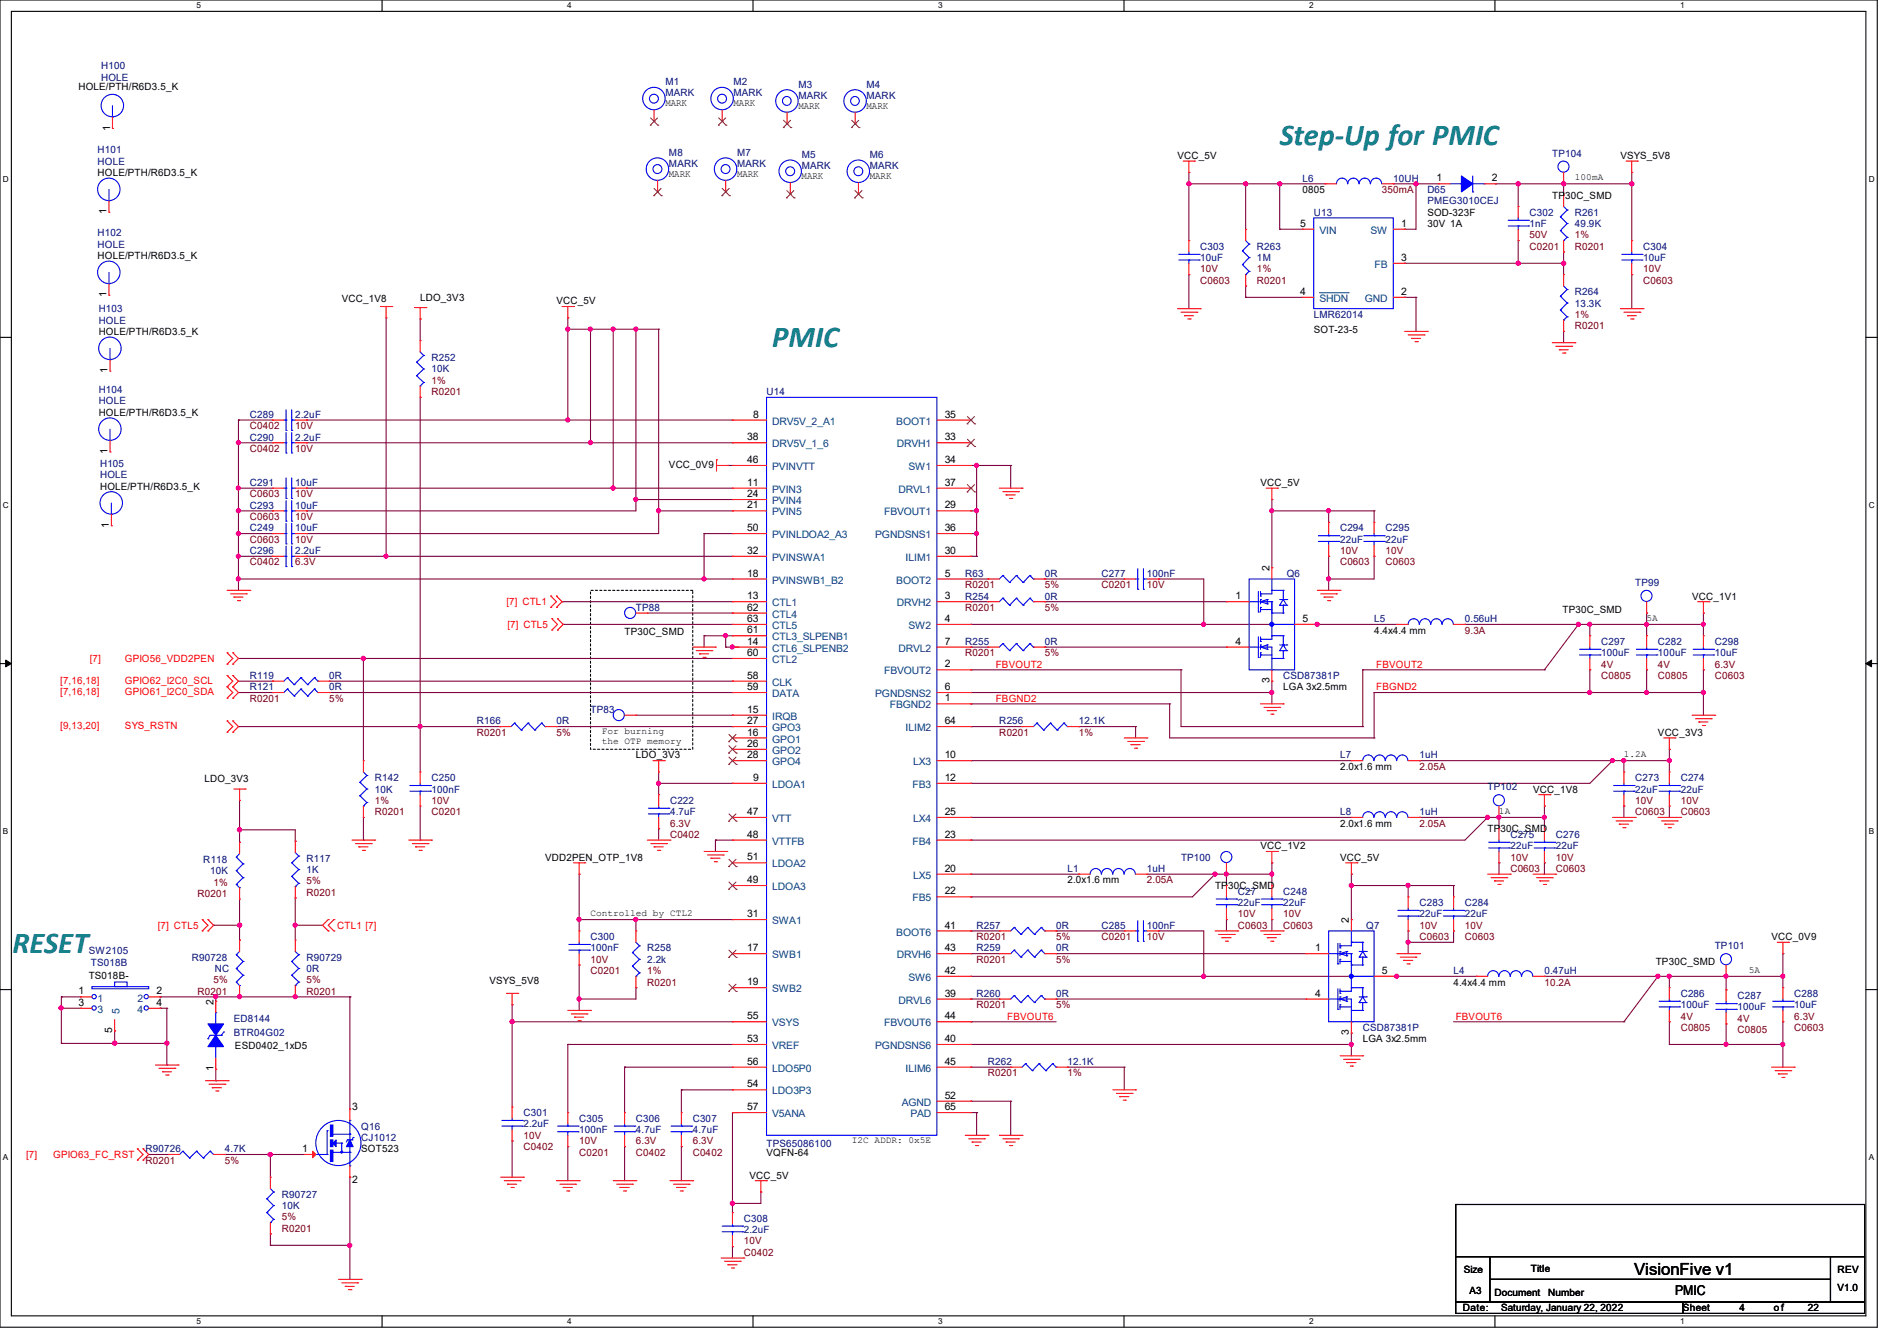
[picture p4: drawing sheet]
<svg xmlns="http://www.w3.org/2000/svg" width="297mm" height="210mm" viewBox="0 0 297 210" stroke-linecap="round" stroke-linejoin="round" font-family="sans-serif">
<defs><g id="words">
<g font-size="4.7" fill="#008080">
<text x="200.4" y="22.6">Step-Up for PMIC</text>
<text x="120.9" y="54.3">PMIC</text>
<text x="1.9" y="149.3">RESET</text>
</g>
<text font-size="2.6" x="255.9" y="199.7">VisionFive v1</text>
<text font-size="2.1" x="262.3" y="202.9">PMIC</text>
<g font-size="1.6" fill="#000080">
<text x="15.8" y="10.9">H100</text>
<text x="15.8" y="12.7">HOLE</text>
<text x="104.2" y="13.3">M1</text>
<text x="104.2" y="15.1">MARK</text>
<text x="114.8" y="13.3">M2</text>
<text x="114.8" y="15.1">MARK</text>
<text x="125" y="13.7">M3</text>
<text x="125" y="15.5">MARK</text>
<text x="135.7" y="13.7">M4</text>
<text x="135.7" y="15.5">MARK</text>
<text x="15.3" y="24">H101</text>
<text x="15.3" y="25.8">HOLE</text>
<text x="104.7" y="24.4">M8</text>
<text x="104.7" y="26.2">MARK</text>
<text x="115.4" y="24.4">M7</text>
<text x="115.4" y="26.2">MARK</text>
<text x="125.5" y="24.7">M5</text>
<text x="125.5" y="26.5">MARK</text>
<text x="136.2" y="24.7">M6</text>
<text x="136.2" y="26.5">MARK</text>
<text x="203.9" y="28.4">L6</text>
<text x="218.1" y="28.4">10UH</text>
<text x="243" y="24.6">TP104</text>
<text x="205.7" y="33.8">U13</text>
<text x="223.5" y="30.2">D65</text>
<text x="223.5" y="32">PMEG3010CEJ</text>
<text x="239.5" y="33.8">C302</text>
<text x="239.5" y="35.6">1nF</text>
<text x="246.6" y="33.8">R261</text>
<text x="246.6" y="35.6">49.9K</text>
<text x="15.3" y="37">H102</text>
<text x="15.3" y="38.8">HOLE</text>
<text x="187.9" y="39.1">C303</text>
<text x="187.9" y="40.9">10uF</text>
<text x="196.8" y="39.1">R263</text>
<text x="196.8" y="40.9">1M</text>
<text x="257.3" y="39.1">C304</text>
<text x="257.3" y="40.9">10uF</text>
<text x="246.6" y="46.2">R264</text>
<text x="15.5" y="48.9">H103</text>
<text x="15.5" y="50.7">HOLE</text>
<text x="205.7" y="49.8">LMR62014</text>
<text x="246.6" y="48">13.3K</text>
<text x="67.6" y="56.6">R252</text>
<text x="67.6" y="58.3">10K</text>
<text x="15.5" y="61.6">H104</text>
<text x="15.5" y="63.3">HOLE</text>
<text x="39.1" y="65.4">C289</text>
<text x="46.2" y="65.4">2.2uF</text>
<text x="120" y="61.9">U14</text>
<text x="39.1" y="69">C290</text>
<text x="46.2" y="69">2.2uF</text>
<text x="15.7" y="73.1">H105</text>
<text x="15.7" y="74.9">HOLE</text>
<text x="39.1" y="76.1">C291</text>
<text x="46.2" y="76.1">10uF</text>
<text x="39.1" y="79.7">C293</text>
<text x="39.1" y="83.2">C249</text>
<text x="46.2" y="79.7">10uF</text>
<text x="46.2" y="83.2">10uF</text>
<text x="209.8" y="83.2">C294</text>
<text x="216.9" y="83.2">C295</text>
<text x="39.1" y="86.8">C296</text>
<text x="46.2" y="86.8">2.2uF</text>
<text x="209.8" y="85">22uF</text>
<text x="216.9" y="85">22uF</text>
<text x="99.6" y="95.7">TP88</text>
<text x="151.1" y="90.3">R63</text>
<text x="151.1" y="93.9">R254</text>
<text x="163.6" y="90.3">0R</text>
<text x="163.6" y="93.9">0R</text>
<text x="172.5" y="90.3">C277</text>
<text x="179.6" y="90.3">100nF</text>
<text x="201.5" y="90.3">Q6</text>
<text x="256" y="91.8">TP99</text>
<text x="151.1" y="101">R255</text>
<text x="163.6" y="101">0R</text>
<text x="215.1" y="97.4">L5</text>
<text x="229.4" y="97.4">0.56uH</text>
<text x="250.7" y="101">C297</text>
<text x="259.6" y="101">C282</text>
<text x="268.5" y="101">C298</text>
<text x="39.1" y="106.3">R119</text>
<text x="51.6" y="106.3">0R</text>
<text x="200.9" y="106.3">CSD87381P</text>
<text x="250.7" y="102.8">100uF</text>
<text x="259.6" y="102.8">100uF</text>
<text x="268.5" y="102.8">10uF</text>
<text x="39.1" y="108.1">R121</text>
<text x="51.6" y="108.1">0R</text>
<text x="74.7" y="113.5">R166</text>
<text x="87.1" y="113.5">0R</text>
<text x="92.5" y="111.7">TP83</text>
<text x="156.5" y="113.5">R256</text>
<text x="168.9" y="113.5">12.1K</text>
<text x="209.8" y="118.8">L7</text>
<text x="222.2" y="118.8">1uH</text>
<text x="58.7" y="122.3">R142</text>
<text x="58.7" y="124.1">10K</text>
<text x="67.6" y="122.3">C250</text>
<text x="67.6" y="124.1">100nF</text>
<text x="104.9" y="125.9">C222</text>
<text x="232.9" y="123.8">TP102</text>
<text x="256" y="122.3">C273</text>
<text x="256" y="124.1">22uF</text>
<text x="263.1" y="122.3">C274</text>
<text x="263.1" y="124.1">22uF</text>
<text x="104.9" y="127.7">4.7uF</text>
<text x="209.8" y="127.7">L8</text>
<text x="222.2" y="127.7">1uH</text>
<text x="236.5" y="131.2">C275</text>
<text x="243.6" y="131.2">C276</text>
<text x="31.8" y="135.1">R118</text>
<text x="32.9" y="136.9">10K</text>
<text x="48" y="135">R117</text>
<text x="48" y="136.7">1K</text>
<text x="167.1" y="136.6">L1</text>
<text x="179.6" y="136.6">1uH</text>
<text x="184.9" y="134.8">TP100</text>
<text x="236.5" y="133">22uF</text>
<text x="243.6" y="133">22uF</text>
<text x="193.8" y="140.1">C27</text>
<text x="193.8" y="141.9">22uF</text>
<text x="200.9" y="140.1">C248</text>
<text x="200.9" y="141.9">22uF</text>
<text x="222.2" y="141.9">C283</text>
<text x="222.2" y="143.7">22uF</text>
<text x="229.4" y="141.9">C284</text>
<text x="229.4" y="143.7">22uF</text>
<text x="13.9" y="149.3">SW2105</text>
<text x="92.5" y="147.2">C300</text>
<text x="92.5" y="149">100nF</text>
<text x="101.3" y="149">R258</text>
<text x="152.9" y="145.5">R257</text>
<text x="152.9" y="149">R259</text>
<text x="165.4" y="145.5">0R</text>
<text x="165.4" y="149">0R</text>
<text x="172.5" y="145.5">C285</text>
<text x="179.6" y="145.5">100nF</text>
<text x="213.9" y="145.5">Q7</text>
<text x="268.5" y="148.7">TP101</text>
<text x="14.2" y="151.3">TS018B</text>
<text x="30.1" y="150.4">R90728</text>
<text x="33.6" y="152.2">NC</text>
<text x="48" y="150.4">R90729</text>
<text x="48" y="152.2">0R</text>
<text x="101.3" y="150.8">2.2k</text>
<text x="227.6" y="152.6">L4</text>
<text x="241.8" y="152.6">0.47uH</text>
<text x="36.6" y="160">ED8144</text>
<text x="152.9" y="156.1">R260</text>
<text x="165.4" y="156.1">0R</text>
<text x="213.4" y="161.5">CSD87381P</text>
<text x="263.1" y="156.1">C286</text>
<text x="263.1" y="157.9">100uF</text>
<text x="272" y="156.5">C287</text>
<text x="272" y="158.2">100uF</text>
<text x="280.9" y="156.1">C288</text>
<text x="280.9" y="157.9">10uF</text>
<text x="36.6" y="162.2">BTR04G02</text>
<text x="154.7" y="166.8">R262</text>
<text x="167.1" y="166.8">12.1K</text>
<text x="56.6" y="176.9">Q16</text>
<text x="56.6" y="178.7">CJ1012</text>
<text x="82" y="174.8">C301</text>
<text x="82" y="176.6">2.2uF</text>
<text x="90.7" y="175.7">C305</text>
<text x="90.7" y="177.5">100nF</text>
<text x="99.6" y="175.7">C306</text>
<text x="99.6" y="177.5">4.7uF</text>
<text x="108.5" y="175.7">C307</text>
<text x="108.5" y="177.5">4.7uF</text>
<text x="120" y="179.6">TPS65086100</text>
<text x="22.8" y="180.5">R90726</text>
<text x="35.2" y="180.5">4.7K</text>
<text x="44.1" y="187.6">R90727</text>
<text x="44.1" y="189.4">10K</text>
<text x="116.5" y="191.3">C308</text>
<text x="116.5" y="193.1">2.2uF</text>
</g>
<g font-size="1.6">
<text x="12.3" y="14.1">HOLE/PTH/R6D3.5_K</text>
<text x="104.2" y="16.7">MARK</text>
<text x="114.8" y="16.7">MARK</text>
<text x="125" y="17.1">MARK</text>
<text x="135.7" y="17.1">MARK</text>
<text x="17.2" y="20.4" transform="rotate(-90 17.2 20.4)">1</text>
<text x="15.3" y="27.6">HOLE/PTH/R6D3.5_K</text>
<text x="104.7" y="27.7">MARK</text>
<text x="115.4" y="27.7">MARK</text>
<text x="125.5" y="28.1">MARK</text>
<text x="136.2" y="28.1">MARK</text>
<text x="184.4" y="24.9">VCC_5V</text>
<text x="224.9" y="28.4">1</text>
<text x="233.6" y="28.4">2</text>
<text x="253.7" y="24.9">VSYS_5V8</text>
<text x="16.7" y="33.6" transform="rotate(-90 16.7 33.6)">1</text>
<text x="203.6" y="35.5">5</text>
<text x="203.9" y="30.2">0805</text>
<text x="219.4" y="35.5">1</text>
<text x="223.5" y="33.8">SOD-323F</text>
<text x="223.5" y="35.6">30V 1A</text>
<text x="243" y="31.1">TP30C_SMD</text>
<text x="15.3" y="40.6">HOLE/PTH/R6D3.5_K</text>
<text x="219.4" y="40.9">3</text>
<text x="16.7" y="46.6" transform="rotate(-90 16.7 46.6)">1</text>
<text x="53.5" y="47.3">VCC_1V8</text>
<text x="65.8" y="47.1">LDO_3V3</text>
<text x="87.1" y="47.7">VCC_5V</text>
<text x="203.6" y="46.2">4</text>
<text x="219.4" y="46.2">2</text>
<text x="15.5" y="52.4">HOLE/PTH/R6D3.5_K</text>
<text x="205.7" y="52.1">SOT-23-5</text>
<text x="16.8" y="58.5" transform="rotate(-90 16.8 58.5)">1</text>
<text x="15.5" y="65.1">HOLE/PTH/R6D3.5_K</text>
<text x="117.9" y="65.4">8</text>
<text x="147.9" y="65.4">35</text>
<text x="16.8" y="71.1" transform="rotate(-90 16.8 71.1)">1</text>
<text x="117" y="69">38</text>
<text x="147.9" y="69">33</text>
<text x="15.7" y="76.7">HOLE/PTH/R6D3.5_K</text>
<text x="104.7" y="73.3">VCC_0V9</text>
<text x="117" y="76.1">11</text>
<text x="117" y="77.9">24</text>
<text x="117" y="72.5">46</text>
<text x="147.9" y="72.5">34</text>
<text x="147.9" y="76.1">37</text>
<text x="197.4" y="76.1">VCC_5V</text>
<text x="17.1" y="82.7" transform="rotate(-90 17.1 82.7)">1</text>
<text x="117" y="79.6">21</text>
<text x="117" y="83.2">50</text>
<text x="147.9" y="79.6">29</text>
<text x="147.9" y="83.2">36</text>
<text x="117" y="86.7">32</text>
<text x="147.9" y="86.7">30</text>
<text x="198.8" y="89.4" transform="rotate(-90 198.8 89.4)">2</text>
<text x="117" y="93.9">13</text>
<text x="117" y="90.3">18</text>
<text x="117" y="95.6">62</text>
<text x="147.9" y="93.9">3</text>
<text x="147.9" y="90.3">5</text>
<text x="193.5" y="93.9">1</text>
<text x="264.9" y="93.9">VCC_1V1</text>
<text x="97.8" y="99.4">TP30C_SMD</text>
<text x="117" y="101">14</text>
<text x="117" y="99.2">61</text>
<text x="117" y="97.4">63</text>
<text x="147.9" y="97.4">4</text>
<text x="147.9" y="101">7</text>
<text x="193.5" y="101">4</text>
<text x="203.9" y="97.4">5</text>
<text x="215.1" y="99.2">4.4x4.4 mm</text>
<text x="244.6" y="96">TP30C_SMD</text>
<text x="117" y="106.3">58</text>
<text x="117" y="102.7">60</text>
<text x="147.9" y="104.5">2</text>
<text x="198.8" y="107" transform="rotate(-90 198.8 107)">3</text>
<text x="117" y="111.6">15</text>
<text x="117" y="113.4">27</text>
<text x="117" y="108.1">59</text>
<text x="147.9" y="109.9">1</text>
<text x="147.9" y="108.1">6</text>
<text x="147.9" y="113.4">64</text>
<text x="200.9" y="108.1">LGA 3x2.5mm</text>
<text x="99.6" y="118.8">LDO_3V3</text>
<text x="117" y="115.2">16</text>
<text x="117" y="117">26</text>
<text x="117" y="118.7">28</text>
<text x="147.9" y="118.7">10</text>
<text x="259.6" y="115.2">VCC_3V3</text>
<text x="32" y="122.5">LDO_3V3</text>
<text x="117.9" y="122.3">9</text>
<text x="147.9" y="122.3">12</text>
<text x="209.8" y="120.6">2.0x1.6 mm</text>
<text x="240" y="124.1">VCC_1V8</text>
<text x="117" y="127.6">47</text>
<text x="117" y="131.2">48</text>
<text x="147.9" y="131.2">23</text>
<text x="147.9" y="127.6">25</text>
<text x="209.8" y="129.5">2.0x1.6 mm</text>
<text x="232.9" y="130.3">TP30C_SMD</text>
<text x="85.3" y="134.8">VDD2PEN_OTP_1V8</text>
<text x="117" y="134.7">51</text>
<text x="147.9" y="136.5">20</text>
<text x="197.4" y="133">VCC_1V2</text>
<text x="209.8" y="134.8">VCC_5V</text>
<text x="117" y="143.6">31</text>
<text x="117" y="138.3">49</text>
<text x="147.9" y="140.1">22</text>
<text x="167.1" y="138.3">2.0x1.6 mm</text>
<text x="190.2" y="139.2">TP30C_SMD</text>
<text x="117" y="149">17</text>
<text x="147.9" y="145.4">41</text>
<text x="147.9" y="149">43</text>
<text x="205.9" y="149">1</text>
<text x="211.2" y="144.6" transform="rotate(-90 211.2 144.6)">2</text>
<text x="277.4" y="147.2">VCC_0V9</text>
<text x="12.3" y="155.7">1</text>
<text x="13.9" y="153.3">TS018B-</text>
<text x="24.5" y="155.7">2</text>
<text x="76.6" y="154.2">VSYS_5V8</text>
<text x="117" y="154.3">19</text>
<text x="147.9" y="152.5">42</text>
<text x="216.4" y="152.5">5</text>
<text x="227.6" y="154.3">4.4x4.4 mm</text>
<text x="259.2" y="151.1">TP30C_SMD</text>
<text x="12.3" y="157.5">3</text>
<text x="17.6" y="161.8" transform="rotate(-90 17.6 161.8)">5</text>
<text x="24.5" y="157.5">4</text>
<text x="33.4" y="157.4" transform="rotate(-90 33.4 157.4)">2</text>
<text x="117" y="159.6">55</text>
<text x="147.9" y="156.1">39</text>
<text x="147.9" y="159.6">44</text>
<text x="205.9" y="156.1">4</text>
<text x="33.4" y="167.8" transform="rotate(-90 33.4 167.8)">1</text>
<text x="36.8" y="164.3">ESD0402_1xD5</text>
<text x="117" y="163.2">53</text>
<text x="117" y="166.8">56</text>
<text x="147.9" y="163.2">40</text>
<text x="147.9" y="166.8">45</text>
<text x="211.2" y="162.1" transform="rotate(-90 211.2 162.1)">3</text>
<text x="213.4" y="163.2">LGA 3x2.5mm</text>
<text x="55.2" y="173.9">3</text>
<text x="117" y="170.3">54</text>
<text x="117" y="173.9">57</text>
<text x="147.9" y="172.1">52</text>
<text x="147.9" y="173.9">65</text>
<text x="47.3" y="180.4">1</text>
<text x="55.2" y="185.3">2</text>
<text x="56.6" y="180.5">SOT523</text>
<text x="117.3" y="184.6">VCC_5V</text>
<text x="120" y="181">VQFN-64</text>
<text x="229.2" y="199.3">Size</text>
<text x="230.1" y="202.7">A3</text>
<text x="234" y="202.9">Document</text>
<text x="239.7" y="199.1">Title</text>
<text x="242.4" y="202.9">Number</text>
<text x="287.7" y="202.2">V1.0</text>
<text x="287.7" y="199.3">REV</text>
<text x="229" y="205.4">Date:</text>
<text x="235" y="205.4">Saturday, January 22, 2022</text>
<text x="263.5" y="205.4">Sheet</text>
<text x="272.4" y="205.4">4</text>
<text x="277.7" y="205.4">o f</text>
<text x="283" y="205.4">22</text>
</g>
<g font-size="1.6" fill="#800000">
<text x="216.4" y="30.2">350mA</text>
<text x="239.5" y="39.1">C0201</text>
<text x="239.5" y="37.3">50V</text>
<text x="246.6" y="37.3">1%</text>
<text x="246.6" y="39.1">R0201</text>
<text x="187.9" y="44.4">C0603</text>
<text x="187.9" y="42.7">10V</text>
<text x="196.8" y="42.7">1%</text>
<text x="196.8" y="44.4">R0201</text>
<text x="257.3" y="44.4">C0603</text>
<text x="257.3" y="42.7">10V</text>
<text x="246.6" y="49.8">1%</text>
<text x="246.6" y="51.6">R0201</text>
<text x="67.6" y="60.1">1%</text>
<text x="67.6" y="61.9">R0201</text>
<text x="39.1" y="67.2">C0402</text>
<text x="39.1" y="70.8">C0402</text>
<text x="46.2" y="67.2">10V</text>
<text x="46.2" y="70.8">10V</text>
<text x="39.1" y="77.9">C0603</text>
<text x="46.2" y="77.9">10V</text>
<text x="39.1" y="81.4">C0603</text>
<text x="46.2" y="81.4">10V</text>
<text x="39.1" y="88.6">C0402</text>
<text x="39.1" y="85">C0603</text>
<text x="46.2" y="88.6">6.3V</text>
<text x="46.2" y="85">10V</text>
<text x="209.8" y="88.6">C0603</text>
<text x="209.8" y="86.8">10V</text>
<text x="216.9" y="88.6">C0603</text>
<text x="216.9" y="86.8">10V</text>
<text x="151.1" y="92.1">R0201</text>
<text x="151.1" y="95.7">R0201</text>
<text x="163.6" y="92.1">5%</text>
<text x="163.6" y="95.7">5%</text>
<text x="172.5" y="92.1">C0201</text>
<text x="179.6" y="92.1">10V</text>
<text x="229.4" y="99.2">9.3A</text>
<text x="151.1" y="102.8">R0201</text>
<text x="163.6" y="102.8">5%</text>
<text x="250.7" y="106.3">C0805</text>
<text x="250.7" y="104.6">4V</text>
<text x="259.6" y="106.3">C0805</text>
<text x="259.6" y="104.6">4V</text>
<text x="268.5" y="106.3">C0603</text>
<text x="268.5" y="104.6">6.3V</text>
<text x="39.1" y="109.9">R0201</text>
<text x="51.6" y="109.9">5%</text>
<text x="74.7" y="115.2">R0201</text>
<text x="87.1" y="115.2">5%</text>
<text x="156.5" y="115.2">R0201</text>
<text x="168.9" y="115.2">1%</text>
<text x="58.7" y="125.9">1%</text>
<text x="67.6" y="125.9">10V</text>
<text x="222.2" y="120.6">2.05A</text>
<text x="256" y="125.9">10V</text>
<text x="263.1" y="125.9">10V</text>
<text x="58.7" y="127.7">R0201</text>
<text x="67.6" y="127.7">C0201</text>
<text x="104.9" y="131.2">C0402</text>
<text x="104.9" y="129.5">6.3V</text>
<text x="222.2" y="129.5">2.05A</text>
<text x="256" y="127.7">C0603</text>
<text x="263.1" y="127.7">C0603</text>
<text x="236.5" y="136.6">C0603</text>
<text x="236.5" y="134.8">10V</text>
<text x="243.6" y="136.6">C0603</text>
<text x="243.6" y="134.8">10V</text>
<text x="30.9" y="140.5">R0201</text>
<text x="33.4" y="138.7">1%</text>
<text x="48" y="138.5">5%</text>
<text x="48" y="140.3">R0201</text>
<text x="179.6" y="138.3">2.05A</text>
<text x="193.8" y="143.7">10V</text>
<text x="200.9" y="143.7">10V</text>
<text x="152.9" y="147.2">R0201</text>
<text x="165.4" y="147.2">5%</text>
<text x="172.5" y="147.2">C0201</text>
<text x="179.6" y="147.2">10V</text>
<text x="193.8" y="145.5">C0603</text>
<text x="200.9" y="145.5">C0603</text>
<text x="222.2" y="147.2">C0603</text>
<text x="222.2" y="145.5">10V</text>
<text x="229.4" y="147.2">C0603</text>
<text x="229.4" y="145.5">10V</text>
<text x="30.9" y="155.8">R0201</text>
<text x="33.4" y="154">5%</text>
<text x="48" y="154">5%</text>
<text x="48" y="155.8">R0201</text>
<text x="92.5" y="152.6">C0201</text>
<text x="92.5" y="150.8">10V</text>
<text x="101.3" y="152.6">1%</text>
<text x="101.3" y="154.3">R0201</text>
<text x="152.9" y="150.8">R0201</text>
<text x="165.4" y="150.8">5%</text>
<text x="241.8" y="154.3">10.2A</text>
<text x="152.9" y="157.9">R0201</text>
<text x="165.4" y="157.9">5%</text>
<text x="263.1" y="161.5">C0805</text>
<text x="263.1" y="159.7">4V</text>
<text x="272" y="161.8">C0805</text>
<text x="272" y="160">4V</text>
<text x="280.9" y="161.5">C0603</text>
<text x="280.9" y="159.7">6.3V</text>
<text x="154.7" y="168.6">R0201</text>
<text x="167.1" y="168.6">1%</text>
<text x="82" y="178.3">10V</text>
<text x="90.7" y="179.2">10V</text>
<text x="99.6" y="179.2">6.3V</text>
<text x="108.5" y="179.2">6.3V</text>
<text x="22.8" y="182.2">R0201</text>
<text x="35.2" y="182.2">5%</text>
<text x="82" y="180.1">C0402</text>
<text x="90.7" y="181">C0201</text>
<text x="99.6" y="181">C0402</text>
<text x="108.5" y="181">C0402</text>
<text x="44.1" y="191.1">5%</text>
<text x="44.1" y="192.9">R0201</text>
<text x="116.5" y="196.7">C0402</text>
<text x="116.5" y="194.9">10V</text>
</g>
<g font-size="1.6" fill="#004080">
<text x="206.6" y="36.6">VIN</text>
<text x="214.6" y="36.6">SW</text>
<text x="215.2" y="42">FB</text>
<text x="206.6" y="47.3">SHDN</text>
<text x="213.7" y="47.3">GND</text>
<text x="120.9" y="66.5">DRV5V_2_A1</text>
<text x="120.9" y="70.1">DRV5V_1_6</text>
<text x="140.3" y="66.5">BOOT1</text>
<text x="140.4" y="70.1">DRVH1</text>
<text x="120.9" y="77.2">PVIN3</text>
<text x="120.9" y="73.6">PVINVTT</text>
<text x="140.7" y="77.2">DRVL1</text>
<text x="142.2" y="73.6">SW1</text>
<text x="120.9" y="80.7">PVIN5</text>
<text x="120.9" y="79">PVIN4</text>
<text x="138.4" y="80.7">FBVOUT1</text>
<text x="120.9" y="87.8">PVINSWA1</text>
<text x="120.9" y="84.3">PVINLDOA2_A3</text>
<text x="137" y="84.3">PGNDSNS1</text>
<text x="141.8" y="87.8">ILIM1</text>
<text x="120.9" y="95">CTL1</text>
<text x="120.9" y="91.4">PVINSWB1_B2</text>
<text x="140.3" y="91.4">BOOT2</text>
<text x="140.4" y="95">DRVH2</text>
<text x="120.9" y="100.3">CTL3_SLPENB1</text>
<text x="120.9" y="96.7">CTL4</text>
<text x="120.9" y="98.5">CTL5</text>
<text x="142.2" y="98.5">SW2</text>
<text x="120.9" y="102.1">CTL6_SLPENB2</text>
<text x="120.9" y="107.4">CLK</text>
<text x="120.9" y="103.8">CTL2</text>
<text x="138.4" y="105.6">FBVOUT2</text>
<text x="140.7" y="102.1">DRVL2</text>
<text x="120.9" y="112.7">IRQB</text>
<text x="120.9" y="109.2">DATA</text>
<text x="137" y="109.2">PGNDSNS2</text>
<text x="139.3" y="111">FBGND2</text>
<text x="120.9" y="116.3">GPO1</text>
<text x="120.9" y="118.1">GPO2</text>
<text x="120.9" y="114.5">GPO3</text>
<text x="120.9" y="119.8">GPO4</text>
<text x="141.8" y="114.5">ILIM2</text>
<text x="143" y="119.8">LX3</text>
<text x="120.9" y="123.4">LDOA1</text>
<text x="142.9" y="123.4">FB3</text>
<text x="120.9" y="128.7">VTT</text>
<text x="143" y="128.7">LX4</text>
<text x="120.9" y="132.3">VTTFB</text>
<text x="120.9" y="135.8">LDOA2</text>
<text x="142.9" y="132.3">FB4</text>
<text x="143" y="137.6">LX5</text>
<text x="120.9" y="139.4">LDOA3</text>
<text x="142.9" y="141.2">FB5</text>
<text x="120.9" y="144.7">SWA1</text>
<text x="140.3" y="146.5">BOOT6</text>
<text x="120.9" y="150.1">SWB1</text>
<text x="120.9" y="155.4">SWB2</text>
<text x="140.4" y="150.1">DRVH6</text>
<text x="142.2" y="153.6">SW6</text>
<text x="15.3" y="156.8">1</text>
<text x="15.3" y="158.6">3</text>
<text x="18.7" y="158.8" transform="rotate(-90 18.7 158.8)">5</text>
<text x="21.5" y="156.8">2</text>
<text x="21.5" y="158.6">4</text>
<text x="120.9" y="160.7">VSYS</text>
<text x="138.4" y="160.7">FBVOUT6</text>
<text x="140.7" y="157.2">DRVL6</text>
<text x="120.9" y="164.3">VREF</text>
<text x="120.9" y="167.9">LDO5P0</text>
<text x="137" y="164.3">PGNDSNS6</text>
<text x="141.8" y="167.9">ILIM6</text>
<text x="120.9" y="171.4">LDO3P3</text>
<text x="141.2" y="173.2">AGND</text>
<text x="120.9" y="175">V5ANA</text>
<text x="142.5" y="175">PAD</text>
</g>
<g font-size="1.6" fill="#f00">
<text x="79.3" y="94.8">[7] CTL1</text>
<text x="79.5" y="98.3">[7] CTL5</text>
<text x="9.4" y="107.1">[7,16,18]</text>
<text x="14.1" y="103.7">[7]</text>
<text x="19.6" y="103.7">GPIO56_VDD2PEN</text>
<text x="19.6" y="107.1">GPIO62_I2C0_SCL</text>
<text x="155.9" y="104.6">FBVOUT2</text>
<text x="215.5" y="104.6">FBVOUT2</text>
<text x="9.4" y="108.8">[7,16,18]</text>
<text x="19.6" y="108.8">GPIO61_I2C0_SDA</text>
<text x="155.9" y="109.9">FBGND2</text>
<text x="215.5" y="108.1">FBGND2</text>
<text x="9.4" y="114.2">[9,13,20]</text>
<text x="19.6" y="114.2">SYS_RSTN</text>
<text x="24.7" y="145.5">[7] CTL5</text>
<text x="52.8" y="145.5">CTL1 [7]</text>
<text x="157.7" y="159.7">FBVOUT6</text>
<text x="227.9" y="159.7">FBVOUT6</text>
<text x="4.1" y="181.4">[7]</text>
<text x="8.3" y="181.4">GPIO63_FC_RST</text>
</g>
<g font-size="1.5">
<text x="246.6" y="28.2">100mA</text>
<text x="257.8" y="97.2">5A</text>
<text x="94.2" y="115">For burning</text>
<text x="94.2" y="116.5">the OTP memory</text>
<text x="254.3" y="118.6">1.2A</text>
<text x="234.7" y="127.5">1A</text>
<text x="92.5" y="143.5">Controlled by CTL2</text>
<text x="273.8" y="152.4">5A</text>
<text x="133.3" y="179">I2C ADDR: 0x5E</text>
</g>
<g font-size="1.3">
<text x="30.8" y="1.3">5</text>
<text x="88.8" y="1.3">4</text>
<text x="146.9" y="1.3">3</text>
<text x="205" y="1.3">2</text>
<text x="263.1" y="1.3">1</text>
<text x=".5" y="28.4">D</text>
<text x="292.6" y="28.4">D</text>
<text x=".5" y="79.5">C</text>
<text x="292.6" y="79.5">C</text>
<text x=".5" y="130.6">B</text>
<text x="292.6" y="130.6">B</text>
<text x=".5" y="181.7">A</text>
<text x="292.6" y="181.7">A</text>
<text x="30.8" y="207.4">5</text>
<text x="88.8" y="207.4">4</text>
<text x="146.9" y="207.4">3</text>
<text x="205" y="207.4">2</text>
<text x="263.1" y="207.4">1</text>
</g>
</g></defs>
<path d="M0 0h293.9v207.9h-293.9zM1.8 1.8h290.3v204.3h-290.3z" fill="none" stroke="#000" stroke-width=".17"/>
<g fill="#fff">
<path d="M30.8 .2h.7v1.4h-.7z"/>
<path d="M30.8 206.2h.7v1.4h-.7z"/>
</g>
<path d="M59.8 0v1.8M59.8 206.1v1.8" fill="none" stroke="#000" stroke-width=".17"/>
<g fill="#fff">
<path d="M88.8 .2h.7v1.4h-.7z"/>
<path d="M88.8 206.2h.7v1.4h-.7z"/>
</g>
<path d="M117.9 0v1.8M117.9 206.1v1.8" fill="none" stroke="#000" stroke-width=".17"/>
<g fill="#fff">
<path d="M146.9 .2h.7v1.4h-.7z"/>
<path d="M146.9 206.2h.7v1.4h-.7z"/>
</g>
<path d="M176 0v1.8M176 206.1v1.8" fill="none" stroke="#000" stroke-width=".17"/>
<g fill="#fff">
<path d="M205 .2h.7v1.4h-.7z"/>
<path d="M205 206.2h.7v1.4h-.7z"/>
</g>
<path d="M234.1 0v1.8M234.1 206.1v1.8" fill="none" stroke="#000" stroke-width=".17"/>
<g fill="#fff">
<path d="M263.1 .2h.6v1.4h-.6z"/>
<path d="M263.1 206.2h.6v1.4h-.6z"/>
<path d="M.5 27.3h.9v1.4h-.9z"/>
<path d="M292.6 27.3h.9v1.4h-.9z"/>
<path d="M.5 78.4h.9v1.4h-.9z"/>
<path d="M292.6 78.4h.9v1.4h-.9z"/>
</g>
<path d="M0 52.8h1.8M292.1 52.8h1.8" fill="none" stroke="#000" stroke-width=".17"/>
<g fill="#fff">
<path d="M.5 129.5h.8v1.4h-.8z"/>
<path d="M292.6 129.5h.8v1.4h-.8z"/>
</g>
<path d="M0 103.9h1.8M292.1 103.9h1.8" fill="none" stroke="#000" stroke-width=".17"/>
<path d="M.9 103.4l.9 .5-.9 .5zM292.1 103.9l.9-.5v1z" fill="#000" stroke="#000" stroke-width=".16"/>
<g fill="#fff">
<path d="M.5 180.5h.8v1.4h-.8z"/>
<path d="M292.6 180.5h.8v1.4h-.8z"/>
</g>
<path d="M0 155h1.8M292.1 155h1.8M227.9 188.6h64v8.2h-64zM227.9 196.8h5.4v7.1h-5.4zM233.3 196.8h53.3v3.6h-53.3zM286.6 196.8h5.3v7.1h-5.3zM227.9 203.9h35.6v1.8h-35.6zM233.3 200.4h53.3v3.5h-53.3zM263.5 203.9h28.4v1.8h-28.4z" fill="none" stroke="#000" stroke-width=".17"/>
<path d="M92.5 92.5h16v24.8h-16z" fill="none" stroke="#000" stroke-width=".17" stroke-dasharray=".3 .3"/>
<g fill="none" stroke="#800040" stroke-width=".17">
<path d="M186.1 27h.1M186.1 28.8h.1M186.1 27v10.7M186.1 28.8h21.4M195 28.8h.1M195 28.8v7.1M200.4 28.8h.1M200.4 35.9h.1M200.4 28.8v7.1M200.4 35.9h3.5M218.1 28.8h.1M218.1 28.8h7.2"/>
<path d="M219.9 35.9h.1M221.7 28.8h.1M221.7 28.8v7.1h-1.8M234.1 28.8h.1M234.1 28.8h21.4M237.7 28.8h.1M237.7 37.7h.1M237.7 28.8v3.5M237.7 37.7v3.5M244.8 28.8h.1M244.8 39.5h.1M244.8 28.8v1.8"/>
<path d="M244.8 39.5v3.5M255.5 27h.1M255.5 28.8h.1M255.5 27v10.7M60.5 49.8v37.3M65.8 50h.1M65.8 50v3.3M88.9 49.8h.1M88.9 51.6h.1M88.9 49.8v16M88.9 51.6h14.2M92.5 51.6h.1"/>
<path d="M92.5 51.6v17.7M96 51.6h.1M96 51.6v24.9M99.6 51.6h.1M99.6 51.6v28.4h-51.6M103.1 51.6h.1M103.1 51.6v32h-55.1M186.1 43h.1M186.1 43v5.3M195 44.8h.1M195 46.6h.1M195 44.8v1.8"/>
<path d="M195 46.6h8.9M219.9 41.2h.1M219.9 46.6h.1M219.9 41.2h24.9M219.9 46.6h1.8M221.7 46.6h.1M221.7 46.6v5.3M237.7 41.2h.1M244.8 41.2h.1M244.8 51.9h.1M244.8 51.9v1.8M255.5 43h.1"/>
<path d="M255.5 43v5.3M37.3 65.8h.1M37.3 69.3h.1M37.3 76.5h.1M37.3 65.8v26.7M37.3 65.8h5.4M37.3 69.3h5.4M37.3 76.5h5.4M48 65.8h.1M48 69.3h.1M48 76.5h.1M48 65.8h66.7"/>
<path d="M48 69.3h66.7M48 76.5h66.7M65.8 62.2h.1M65.8 62.2v58.7M88.9 65.8h.1M92.5 69.3h.1M96 76.5h.1M99.6 78.2h.1M99.6 78.2h15.1M114 72.9h.1M114 72.9h.7M152 72.9h6.2"/>
<path d="M152.9 72.9h.1M152.9 72.9v14.2M158.2 72.9h.1M158.2 72.9v3.6M199.1 78.2h.1M199.1 78.2v10.7M37.3 80h.1M37.3 83.6h.1M37.3 87.1h.1M37.3 90.7h.1M37.3 80h5.4M37.3 83.6h5.4"/>
<path d="M37.3 87.1h5.4M37.3 90.7h77.4M48 80h.1M48 83.6h.1M48 87.1h.1M48 87.1h66.7M60.5 87.1h.1M88 94.2h.1M88 94.2h26.7M88.2 97.8h.1M88.2 97.8h26.5M101.3 96h13.4"/>
<path d="M103.1 80h.1M103.1 80h11.6M110.2 99.6h.1M110.2 83.6h.1M110.2 90.7h.1M110.2 83.6h4.5M110.2 99.6h4.5M110.2 83.6v7.1M110.2 99.6v1.7M113.6 99.6h.1M113.6 99.6v1.7M114.7 96h.1"/>
<path d="M152 90.7h.1M152 94.2h.1M152 97.8h.1M152 80h.9M152 83.6h.9M152 87.1h.9M152 90.7h2.7M152 94.2h2.7M152 97.8h66.7M152.9 80h.1M152.9 83.6h.1M152.9 87.1h.1"/>
<path d="M163.6 90.7h.1M163.6 94.2h.1M163.6 90.7h12.4M163.6 94.2h28.4M181.4 90.7h.1M181.4 90.7h7.1v7.1M188.5 97.8h.1M199.1 80h.1M199.1 88.9h.1M199.1 80h16M206.2 97.8h.1M208 80h.1"/>
<path d="M208 87.1h.1M208 90.7h.1M208 80v1.8M208 87.1v5.4M215.1 80h.1M215.1 87.1h.1M215.1 80v1.8M215.1 87.1v3.6h-7.1M229.4 97.8h.1M229.4 97.8h37.3M247.1 97.8h.1M247.1 97.8l-5.3 7.1"/>
<path d="M248.9 97.8h.1M248.9 97.8v1.8M257.8 97.8h.1M257.8 96h.1M257.8 96v3.6M266.7 96h.1M266.7 97.8h.1M266.7 96v3.6M37.3 113.8h.1M37.3 103.1h77.4M37.3 106.7h5.4M37.3 108.5h5.4"/>
<path d="M37.3 113.8h40.9M42.7 106.7h.1M42.7 108.5h.1M51.6 106.7h63.1M51.6 108.5h63.1M56.9 103.1h.1M56.9 103.1v16M65.8 113.8h.1M78.2 113.8h.1M87.1 113.8h27.6M99.6 112h15.1M113.6 101.3h.1"/>
<path d="M113.6 101.3h2M114.7 106.7h.1M114.7 108.5h.1M114.7 112h.1M114.7 113.8h.1M115.6 101.3h.1M152 101.3h.1M152 104.9h.1M152 108.5h.1M152 110.2h.1M152 113.8h.1M152 119.1h.1"/>
<path d="M152 101.3h2.7M152 104.9h32.9M152 108.5h47.1M152 110.2h31.1M152 113.8h8M152 119.1h59.6M163.6 101.3h.1M163.6 101.3h28.4M168.9 113.8h.1M168.9 113.8h8.9M177.8 113.8h.1M177.8 113.8v1.8"/>
<path d="M183.1 110.2h.1M183.1 110.2v5.4h32M184.9 104.9h.1M184.9 104.9v8.9h28.5M199.1 106.7h.1M199.1 108.5h.1M199.1 106.7v3.5M213.4 113.8h.1M213.4 104.9h.1M213.4 104.9h28.4M213.4 104.9v8.9M215.1 115.6h.1"/>
<path d="M215.1 108.5h.1M215.1 108.5v7.1M215.1 108.5h51.6M222.2 119.1h.1M222.2 119.1h39.2M241.8 104.9h.1M248.9 104.9h.1M248.9 108.5h.1M248.9 104.9v3.6M252.5 119.1h.1M252.5 119.1l-3.6 3.6h-96.9M254.3 119.1h.1"/>
<path d="M254.3 119.1v1.8M257.8 104.9h.1M257.8 108.5h.1M257.8 104.9v3.6M261.4 117.3h.1M261.4 119.1h.1M261.4 117.3v3.6M266.7 104.9h.1M266.7 108.5h.1M266.7 104.9v7.1M37.5 130h.1M37.5 131.9h.1"/>
<path d="M37.5 125.3v6.6M37.5 130h8.7v1.7M46.2 131.7h.1M56.9 131.6h.1M56.9 128v3.6M65.8 131.6h.1M65.8 126.2v5.4M90.7 136.9h.1M90.7 136.9v8.9M103.1 122.7h.1M103.1 129.8h.1M103.1 122.7h11.6"/>
<path d="M103.1 120.9v3.6M103.1 129.8v1.8M112 131.6h.1M112 131.6h2.7M112 131.6v1.7M114.7 122.7h.1M152 122.7h.1M152 128h.1M152 131.6h.1M152 136.9h.1M152 128h59.6M152 136.9h16.9"/>
<path d="M179.6 136.9h19.5M190.2 136.9h.1M190.2 136.9l-3.5 3.6h-34.7M192 136.9h.1M192 136.9v1.8M199.1 138.7h.1M199.1 136.9h.1M199.1 135.1h.1M199.1 135.1v3.6M211.6 136.9h.1M211.6 138.7h.1M211.6 136.9v7.1"/>
<path d="M211.6 138.7h16M220.5 138.7h.1M220.5 138.7v1.8M222.2 128h.1M222.2 128h19.6M227.6 138.7h.1M227.6 138.7v1.8M232.9 128h.1M232.9 128l-3.5 3.6h-77.4M234.7 128h.1M234.7 135.1h.1M234.7 128v1.8"/>
<path d="M234.7 135.1v1.8M241.8 126.2h.1M241.8 128h.1M241.8 135.1h.1M241.8 126.2v3.6M241.8 135.1v1.8M254.3 126.2h.1M254.3 126.2v1.8M261.4 126.2h.1M261.4 126.2v1.8M9.6 156.1h.1M9.6 157.9h.1"/>
<path d="M9.6 156.1h3M9.6 156.1v7.3M9.6 157.9h3M25.1 156.1h.1M25.1 157.9h.1M25.1 156.1h29.7M25.1 157.9h1M26.1 157.9h.1M26.1 157.9v8.9M33.4 144.9h.1M33.4 144.9h4.1M33.8 156.8h.1"/>
<path d="M33.8 156.1v.7M37.5 156.1h.1M37.5 144.9h.1M37.5 147.2h.1M37.5 140.8v6.4M46.2 156.1h.1M46.2 140.6h.1M46.2 144.9h.1M46.2 140.6v6.6M46.2 144.9h4.3M54.8 156.1h.1M54.8 156.1v17.6"/>
<path d="M80.2 157.4h.1M80.2 157.4v16M90.7 144h.1M90.7 151.1h.1M90.7 156.5h.1M90.7 151.1v7.1M90.7 144h24M99.6 144h.1M99.6 154.7h.1M99.6 144v1.8M99.6 154.7v1.8h-8.9M152 145.8h.1"/>
<path d="M152 149.4h.1M152 152.9h.1M152 156.5h.1M152 140.5h.1M152 145.8h4.5M152 149.4h4.5M152 152.9h79.1M152 156.5h4.5M165.4 145.8h.1M165.4 149.4h.1M165.4 156.5h.1M165.4 145.8h10.6"/>
<path d="M165.4 149.4h39.1M165.4 156.5h39.1M181.4 145.8h.1M181.4 145.8h7.1v7.1M188.5 152.9h.1M192 144h.1M192 144v1.8M199.1 144h.1M199.1 144v1.8M211.6 144h.1M220.5 145.8h.1M220.5 147.6h.1"/>
<path d="M220.5 145.8v3.6M227.6 145.8h.1M227.6 145.8v1.8h-7.1M231.1 152.9h.1M241.8 152.9h.1M241.8 152.9h37.3M259.6 152.9h.1M259.6 152.9l-5.3 7.1M261.4 152.9h.1M261.4 152.9v1.8M270.3 152.9h.1M270.3 155h.1"/>
<path d="M270.3 152.9v2.1M279.1 149.4h.1M279.1 152.9h.1M279.1 149.4v5.3M9.6 163.4h.1M9.6 163.4h16.5M17.9 163.4h.1M17.9 161.5h.1M17.9 161.5v1.9M26.1 166.8h.1M33.8 167.5h.1M33.8 169.2h.1"/>
<path d="M33.8 167.5v1.7M33.8 169.2h.2M80.2 160h.1M80.2 178.7h.1M80.2 178.7v5.7M80.2 160h34.5M88.9 163.6h.1M88.9 179.6h.1M88.9 163.6v10.6M88.9 179.6v5.3M88.9 163.6h25.8M97.8 167.1h.1"/>
<path d="M97.8 179.6h.1M97.8 167.1v7.1M97.8 179.6v5.3M97.8 167.1h16.9M106.7 170.7h.1M106.7 179.6h.1M106.7 170.7h8M106.7 170.7v3.5M106.7 179.6v5.3M114.7 174.2h.1M114.7 174.2v15.7M114.7 174.2h.9"/>
<path d="M115.6 174.2h.1M152 160h.1M152 163.6h.1M152 167.1h.1M152 172.5h.1M152 160h13.4M152 163.6h59.6M152 167.1h6.2M152 172.5h6.2M152 174.2h.9M152.9 174.2h.1M152.9 174.2v3.6"/>
<path d="M158.2 172.5h.1M158.2 172.5v5.3M167.1 167.1h.1M167.1 167.1h8.9M176 167.1h.1M176 167.1v3.6M211.6 161.8h.1M211.6 163.6h.1M211.6 161.8v3.6M227.6 160h26.7M254.3 160h.1M261.4 160h.1"/>
<path d="M261.4 163.6h.1M261.4 160v3.6M261.4 163.6h17.7M270.3 160.4h.1M270.3 163.6h.1M270.3 160.4v3.2M279.1 160h.1M279.1 163.6h.1M279.1 160v7.1M23.3 180.8h.1M23.3 180.8h3M35.2 180.8h.1"/>
<path d="M35.2 180.8h12.5M42.3 195h.1M42.3 193.3h.1M42.3 180.8h.1M42.3 195h12.5M42.3 180.8v3.6M42.3 193.3v1.7M54.8 195h.1M54.8 184.4h.1M54.8 184.4v16M114.7 188.5h.1M114.7 195.2h.1"/>
<path d="M114.7 195.2v1.8M119.1 186.7h.1M119.1 186.7v1.8h-4.4"/>
</g>
<g fill="#f0f" stroke="#f0f" stroke-width=".17">
<circle cx="60.4" cy="87.1" r=".32"/>
<circle cx="88.9" cy="51.5" r=".32"/>
<circle cx="92.4" cy="51.5" r=".32"/>
<circle cx="92.4" cy="69.3" r=".32"/>
<circle cx="96" cy="51.5" r=".32"/>
<circle cx="96" cy="76.4" r=".32"/>
<circle cx="99.5" cy="78.2" r=".32"/>
<circle cx="99.5" cy="51.5" r=".32"/>
<circle cx="65.8" cy="113.8" r=".32"/>
<circle cx="88.9" cy="65.8" r=".32"/>
<circle cx="37.3" cy="69.3" r=".32"/>
<circle cx="152.9" cy="80" r=".32"/>
<circle cx="152.9" cy="72.9" r=".32"/>
<circle cx="37.3" cy="80" r=".32"/>
<circle cx="37.3" cy="76.4" r=".32"/>
<circle cx="199.1" cy="80" r=".32"/>
<circle cx="208" cy="80" r=".32"/>
<circle cx="37.3" cy="83.5" r=".32"/>
<circle cx="152.9" cy="83.5" r=".32"/>
<circle cx="37.3" cy="87.1" r=".32"/>
<circle cx="110.2" cy="90.7" r=".32"/>
<circle cx="37.3" cy="90.7" r=".32"/>
<circle cx="208" cy="90.7" r=".32"/>
<circle cx="113.6" cy="99.5" r=".33"/>
<circle cx="188.4" cy="97.8" r=".32"/>
<circle cx="206.2" cy="97.8" r=".32"/>
<circle cx="247.1" cy="97.8" r=".32"/>
<circle cx="248.9" cy="97.8" r=".32"/>
<circle cx="266.7" cy="97.8" r=".32"/>
<circle cx="257.8" cy="97.8" r=".32"/>
<circle cx="114.7" cy="101.3" r=".32"/>
<circle cx="248.9" cy="108.4" r=".32"/>
<circle cx="257.8" cy="108.4" r=".32"/>
<circle cx="266.7" cy="108.4" r=".32"/>
<circle cx="199.1" cy="108.4" r=".32"/>
<circle cx="252.5" cy="119.1" r=".32"/>
<circle cx="261.3" cy="119.1" r=".32"/>
<circle cx="254.2" cy="119.1" r=".32"/>
<circle cx="241.8" cy="128" r=".32"/>
<circle cx="234.7" cy="128" r=".32"/>
<circle cx="232.9" cy="128" r=".32"/>
<circle cx="211.6" cy="138.7" r=".32"/>
<circle cx="220.5" cy="138.7" r=".32"/>
<circle cx="90.7" cy="144" r=".32"/>
<circle cx="99.5" cy="144" r=".32"/>
<circle cx="220.5" cy="147.6" r=".32"/>
<circle cx="188.4" cy="152.9" r=".32"/>
<circle cx="218.7" cy="152.9" r=".32"/>
<circle cx="261.3" cy="152.9" r=".32"/>
<circle cx="279.1" cy="152.9" r=".32"/>
<circle cx="270.2" cy="152.9" r=".32"/>
<circle cx="90.7" cy="156.4" r=".32"/>
<circle cx="80.2" cy="160" r=".33"/>
<circle cx="259.6" cy="152.9" r=".32"/>
<circle cx="211.6" cy="163.6" r=".32"/>
<circle cx="279.1" cy="163.6" r=".32"/>
<circle cx="270.2" cy="163.6" r=".32"/>
<circle cx="114.7" cy="188.4" r=".32"/>
<circle cx="56.9" cy="103.1" r=".32"/>
<circle cx="190.2" cy="136.9" r=".32"/>
<circle cx="192" cy="136.9" r=".32"/>
<circle cx="199.1" cy="136.9" r=".32"/>
<circle cx="103.1" cy="80" r=".32"/>
<circle cx="103.1" cy="122.7" r=".32"/>
<circle cx="26.1" cy="163.4" r=".33"/>
<circle cx="18" cy="163.4" r=".33"/>
<circle cx="186.1" cy="28.8" r=".33"/>
<circle cx="255.5" cy="28.8" r=".33"/>
<circle cx="195" cy="28.8" r=".33"/>
<circle cx="200.4" cy="28.8" r=".33"/>
<circle cx="221.7" cy="28.8" r=".33"/>
<circle cx="244.8" cy="28.8" r=".33"/>
<circle cx="237.7" cy="28.8" r=".33"/>
<circle cx="237.7" cy="41.2" r=".33"/>
<circle cx="244.8" cy="41.2" r=".33"/>
<circle cx="42.3" cy="180.8" r=".33"/>
<circle cx="54.7" cy="195" r=".33"/>
<circle cx="37.5" cy="156.1" r=".33"/>
<circle cx="46.2" cy="156.1" r=".32"/>
<circle cx="37.5" cy="144.9" r=".33"/>
<circle cx="46.2" cy="144.9" r=".32"/>
<circle cx="37.5" cy="130" r=".33"/>
<circle cx="9.6" cy="157.9" r=".33"/>
<circle cx="33.8" cy="156.1" r=".32"/>
</g>
<g fill="none" stroke="#f00" stroke-width=".17">
<path d="M17.6 18.3v1.8M102.4 19h.1M102.4 17.2v1.8M113.1 19h.1M113.1 17.2v1.8M123.2 19.4h.1M123.2 17.6v1.8M133.9 19.4h.1M133.9 17.6v1.8M17.1 33.2h.1M17.1 31.5v1.7M17.6 20.1h.1"/>
<path d="M103 30.1h.1M103 28.3v1.8M113.6 30.1h.1M113.6 28.3v1.8M123.7 30.4h.1M123.7 28.6v1.8M134.4 30.4h.1M134.4 28.6v1.8M185.3 25.2h1.7M186.1 27h.1M186.1 37.7h.1M186.1 25.2v1.8"/>
<path d="M186.1 37.7v1.8M187 25.2h.1M195 35.9h.1M195 35.9v1.8M203.9 35.9h.1M203.9 35.9h1.8M207.5 28.8h.1M207.5 28.8h1.8M216.4 28.8h1.7M218.1 28.8h.1M218.1 35.9h1.8M219.9 35.9h.1"/>
<path d="M225.3 28.8h.1M225.3 28.8h1.7M232.4 28.8h1.7M234.1 28.8h.1M237.7 32.3h.1M237.7 37.7h.1M237.7 32.3v1.8M237.7 35.9v1.8M244.8 30.6h.1M244.8 39.5h.1M244.8 28.8h.1M244.8 27v1.8"/>
<path d="M244.8 30.6v1.7M244.8 37.7v1.8M254.6 25.2h1.8M255.5 27h.1M255.5 37.7h.1M255.5 25.2v1.8M255.5 37.7v1.8M256.4 25.2h.1M17.1 46.2h.1M17.1 44.4v1.8M17.2 58.1h.1M17.2 56.3v1.8"/>
<path d="M59.6 48h1.7M60.5 49.8h.1M60.5 48v1.8M61.3 48h.1M64.9 48.2h1.8M65.8 50h.1M65.8 53.3h.1M65.8 48.2v1.8M65.8 53.3v1.8M66.7 48.2h.1M88 48h1.8M88.9 49.8h.1"/>
<path d="M88.9 48v1.8M89.8 48h.1M184.4 48.3h3.5M184.9 48.9h2.5M185.5 49.4h.1M185.5 49.4h1.4M186 50h.4M186.1 43h.1M186.1 41.2v1.8M186.4 50h.1M187.4 48.9h.1M187.9 48.3h.1"/>
<path d="M195 44.8h.1M195 43v1.8M203.9 46.6h.1M203.9 46.6h1.8M218.1 46.6h1.8M218.1 41.2h1.8M219.9 46.6h.1M219.9 41.2h.1M219.9 51.9h3.6M220.5 52.5h2.5M221 53h.1M221 53h1.4"/>
<path d="M221.5 53.5h.4M221.9 53.5h.1M223 52.5h.1M223.5 51.9h.1M243 53.7h3.6M243.6 54.2h2.5M244.1 54.8h.1M244.1 54.8h1.4M244.6 55.3h.4M244.8 43h.1M244.8 51.9h.1M244.8 43v1.8"/>
<path d="M244.8 50.1v1.8M245 55.3h.1M246.1 54.2h.1M246.6 53.7h.1M253.7 48.3h3.6M254.3 48.9h2.5M254.8 49.4h.1M254.8 49.4h1.4M255.3 50h.4M255.5 43h.1M255.5 41.2v1.8M255.7 50h.1"/>
<path d="M256.8 48.9h.1M257.3 48.3h.1M17.2 70.8h.1M17.2 69v1.8M42.7 76.5h.1M42.7 65.8h.1M42.7 69.3h.1M42.7 76.5h1.7M42.7 65.8h1.7M42.7 69.3h1.7M46.2 76.5h1.8M46.2 65.8h1.8"/>
<path d="M46.2 69.3h1.8M48 76.5h.1M48 65.8h.1M48 69.3h.1M65.8 62.2h.1M65.8 60.5v1.7M112.2 72h.1M112.2 72.9h1.8M112.2 72v1.8M114 72.9h.1M114.7 65.8h.1M114.7 76.5h.1"/>
<path d="M114.7 78.2h.1M114.7 69.3h.1M114.7 72.9h.1M114.7 76.5h5.3M114.7 72.9h5.3M114.7 65.8h5.3M114.7 69.3h5.3M114.7 78.2h5.3M146.7 76.5h5.3M146.7 72.9h5.3M146.7 65.8h5.3M146.7 69.3h5.3"/>
<path d="M152 69.3h.1M152 72.9h.1M152 65.8h.1M152 76.5h.1M156.5 76.5h3.5M157 77h2.5M157.5 77.5h.1M157.5 77.5h1.5M158.1 78.1h.3M158.4 78.1h.1M159.5 77h.1M160 76.5h.1"/>
<path d="M198.2 76.5h1.8M199.1 78.2h.1M199.1 76.5v1.7M200 76.5h.1M17.4 82.3h.1M17.4 80.6v1.7M35.6 92.5h3.5M36.1 93h2.5M36.6 93.5h.1M36.6 93.5h1.5M37.2 94.1h.3M37.5 94.1h.1"/>
<path d="M38.6 93h.1M39.1 92.5h.1M42.7 87.1h.1M42.7 80h.1M42.7 83.6h.1M42.7 87.1h1.7M42.7 80h1.7M42.7 83.6h1.7M46.2 87.1h1.8M46.2 80h1.8M46.2 83.6h1.8M48 87.1h.1"/>
<path d="M48 80h.1M48 83.6h.1M86.2 95.1h.1M86.2 93.3h.1M86.2 93.3l.9 .9-.9 .9M86.4 98.7h.1M86.4 96.9h.1M86.4 96.9l.9 .9-.9 .9M87.1 93.3h.1M87.1 95.1h.1M87.1 93.3l.9 .9-.9 .9M87.3 96.9h.1"/>
<path d="M87.3 98.7h.1M87.3 96.9l.9 .9-.9 .9M99.6 96h1.7M101.3 96h.1M114.7 94.2h.1M114.7 90.7h.1M114.7 80h.1M114.7 87.1h.1M114.7 83.6h.1M114.7 99.6h.1M114.7 96h.1M114.7 97.8h.1"/>
<path d="M114.7 94.2h5.3M114.7 90.7h5.3M114.7 87.1h5.3M114.7 97.8h5.3M114.7 80h5.3M114.7 96h5.3M114.7 83.6h5.3M114.7 99.6h5.3M146.7 94.2h5.3M146.7 90.7h5.3M146.7 87.1h5.3M146.7 97.8h5.3"/>
<path d="M146.7 80h5.3M146.7 83.6h5.3M152 94.2h.1M152 97.8h.1M152 90.7h.1M152 80h.1M152 87.1h.1M152 83.6h.1M154.7 90.7h.1M154.7 94.2h.1M154.7 94.2h1.8M154.7 90.7h1.8"/>
<path d="M161.8 94.2h1.8M161.8 90.7h1.8M163.6 90.7h.1M163.6 94.2h.1M176 90.7h.1M176 90.7h1.8M179.6 90.7h1.8M181.4 90.7h.1M192 94.2h.1M192 94.2h3.6M199.1 88.9h.1M199.1 88.9v1.8"/>
<path d="M202.7 97.8h3.5M206.2 97.8h.1M206.2 92.5h3.6M206.8 93h2.5M207.3 93.5h.1M207.3 93.5h1.4M207.9 94.1h.3M208 81.8h.1M208 87.1h.1M208 81.8v1.8M208 85.3v1.8M208.2 94.1h.1"/>
<path d="M209.3 93h.1M209.8 92.5h.1M215.1 81.8h.1M215.1 87.1h.1M215.1 81.8v1.8M215.1 85.3v1.8M218.7 97.8h.1M218.7 97.8h1.8M227.6 97.8h1.8M229.4 97.8h.1M248.9 99.6h.1M248.9 99.6v1.7"/>
<path d="M257.8 99.6h.1M257.8 96h.1M257.8 94.2v1.8M257.8 99.6v1.7M265.8 94.2h1.8M266.7 96h.1M266.7 99.6h.1M266.7 94.2v1.8M266.7 99.6v1.7M267.6 94.2h.1M35.6 114.7h.1M35.6 112.9h.1"/>
<path d="M35.6 104h.1M35.6 102.2h.1M35.6 107.6h.1M35.6 105.8h.1M35.6 109.3h.1M35.6 112.9l.8 .9-.8 .9M35.6 102.2l.8 .9-.8 .9M35.6 105.8l.8 .9-.8 .9M35.6 107.6l.8 .9-.8 .8M36.4 112.9h.1M36.4 114.7h.1M36.4 102.2h.1"/>
<path d="M36.4 104h.1M36.4 105.8h.1M36.4 107.6h.1M36.4 109.3h.1M36.4 112.9l.9 .9-.9 .9M36.4 102.2l.9 .9-.9 .9M36.4 105.8l.9 .9-.9 .9M36.4 107.6l.9 .9-.9 .8M42.7 106.7h.1M42.7 108.5h.1M42.7 106.7h1.7M42.7 108.5h1.7"/>
<path d="M49.8 106.7h1.8M49.8 108.5h1.8M51.6 106.7h.1M51.6 108.5h.1M56.9 119.1h.1M56.9 119.1v1.8M78.2 113.8h.1M78.2 113.8h1.8M85.3 113.8h1.8M87.1 113.8h.1M97.8 112h1.8M99.6 112h.1"/>
<path d="M102.2 119.1h1.8M103.1 119.1v1.8M104 119.1h.1M108.5 101.3h3.5M109 101.9h2.5M109.5 102.4h.1M109.5 102.4h1.5M110.1 103h.3M110.4 103h.1M111.5 101.9h.1M112 101.3h.1M114.7 101.3h.1"/>
<path d="M114.7 112h.1M114.7 115.6h.1M114.7 117.3h.1M114.7 113.8h.1M114.7 119.1h.1M114.7 106.7h.1M114.7 108.5h.1M114.7 103.1h.1M114.7 101.3h5.3M114.7 112h5.3M114.7 115.6h5.3M114.7 119.1h5.3"/>
<path d="M114.7 113.8h5.3M114.7 106.7h5.3M114.7 108.5h5.3M114.7 117.3h5.3M114.7 103.1h5.3M146.7 101.3h5.3M146.7 110.2h5.3M146.7 119.1h5.3M146.7 113.8h5.3M146.7 104.9h5.3M146.7 108.5h5.3M152 110.2h.1"/>
<path d="M152 104.9h.1M152 108.5h.1M152 101.3h.1M152 119.1h.1M152 113.8h.1M154.7 101.3h.1M154.7 101.3h1.8M160 113.8h.1M160 113.8h1.8M161.8 101.3h1.8M163.6 101.3h.1M167.1 113.8h1.8"/>
<path d="M168.9 113.8h.1M176 115.6h3.6M176.6 116.1h2.4M177.1 116.6h.1M177.1 116.6h1.4M177.6 117.2h.4M178 117.2h.1M179 116.1h.1M179.6 115.6h.1M192 101.3h.1M192 101.3h3.6M197.4 110.2h3.5"/>
<path d="M197.9 110.8h2.5M198.4 111.3h.1M198.4 111.3h1.5M199 111.8h.3M199.1 106.7h.1M199.1 104.9v1.8M199.3 111.8h.1M200.4 110.8h.1M200.9 110.2h.1M211.6 119.1h.1M211.6 119.1h1.8M220.5 119.1h1.7"/>
<path d="M222.2 119.1h.1M248.9 104.9h.1M248.9 103.1v1.8M257.8 104.9h.1M257.8 103.1v1.8M260.5 115.6h1.8M261.4 117.3h.1M261.4 115.6v1.7M262.3 115.6h.1M264.9 112h3.6M265.5 112.6h2.4M266 113.1h.1"/>
<path d="M266 113.1h1.4M266.5 113.6h.4M266.7 104.9h.1M266.7 103.1v1.8M266.9 113.6h.1M267.9 112.6h.1M268.5 112h.1M36.6 123.6h1.8M37.5 125.3h.1M37.5 131.9h.1M37.5 123.6v1.7M37.5 131.9v1.8"/>
<path d="M37.5 139v1.8M38.4 123.6h.1M46.2 131.7h.1M46.2 131.7v1.8M46.2 138.9v1.7M55.1 131.6h3.6M55.7 132.1h2.4M56.2 132.6h.1M56.2 132.6h1.4M56.7 133.2h.4M56.9 128h.1M56.9 126.2v1.8"/>
<path d="M57.1 133.2h.1M58.1 132.1h.1M58.7 131.6h.1M64 131.6h3.6M64.6 132.1h2.4M65.1 132.6h.1M65.1 132.6h1.4M65.6 133.2h.4M65.8 120.9h.1M65.8 126.2h.1M65.8 120.9v1.8M65.8 124.5v1.7"/>
<path d="M66 133.2h.1M67 132.1h.1M67.6 131.6h.1M89.8 135.1h1.8M90.7 136.9h.1M90.7 135.1v1.8M91.6 135.1h.1M101.3 131.6h3.6M101.9 132.1h2.5M102.4 132.6h.1M102.4 132.6h1.4M103 133.2h.3"/>
<path d="M103.1 120.9h.1M103.1 124.5h.1M103.1 129.8h.1M103.1 124.5v1.7M103.1 128v1.8M103.3 133.2h.1M104.4 132.1h.1M104.9 131.6h.1M110.2 133.3h3.6M110.8 133.9h2.4M111.3 134.4h.1M111.3 134.4h1.4"/>
<path d="M111.8 135h.4M112.2 135h.1M113.2 133.9h.1M113.8 133.3h.1M114.7 122.7h.1M114.7 128h.1M114.7 131.6h.1M114.7 138.7h.1M114.7 135.1h.1M114.7 128h5.3M114.7 131.6h5.3M114.7 135.1h5.3"/>
<path d="M114.7 122.7h5.3M114.7 138.7h5.3M146.7 128h5.3M146.7 136.9h5.3M146.7 131.6h5.3M146.7 122.7h5.3M152 122.7h.1M152 136.9h.1M152 131.6h.1M152 128h.1M168.9 136.9h.1M168.9 136.9h1.8"/>
<path d="M177.8 136.9h1.8M179.6 136.9h.1M192 136.9h.1M192 138.7h.1M192 135.1v1.8M192 138.7v1.8M198.2 133.3h1.8M199.1 135.1h.1M199.1 138.7h.1M199.1 133.3v1.8M199.1 138.7v1.8M200 133.3h.1"/>
<path d="M210.7 135.1h1.8M211.6 136.9h.1M211.6 128h.1M211.6 128h1.8M211.6 135.1v1.8M212.5 135.1h.1M220.5 128h1.7M222.2 128h.1M232.9 136.9h3.6M233.5 137.5h2.4M234 138h.1M234 138h1.4"/>
<path d="M234.5 138.5h.4M234.7 128h.1M234.7 129.8h.1M234.7 135.1h.1M234.7 126.2v1.8M234.7 129.8v1.8M234.7 133.3v1.8M234.9 138.5h.1M235.9 137.5h.1M236.5 136.9h.1M240 136.9h3.6M240.6 137.5h2.4"/>
<path d="M240.9 124.5h1.8M241.1 138h.1M241.1 138h1.4M241.6 138.5h.4M241.8 126.2h.1M241.8 129.8h.1M241.8 135.1h.1M241.8 124.5v1.7M241.8 129.8v1.8M241.8 133.3v1.8M242 138.5h.1M242.7 124.5h.1"/>
<path d="M243 137.5h.1M243.6 136.9h.1M252.5 128h3.5M253 128.6h2.5M253.5 129.1h.1M253.5 129.1h1.5M254.1 129.6h.3M254.3 120.9h.1M254.3 126.2h.1M254.3 120.9v1.8M254.3 124.5v1.7M254.4 129.6h.1"/>
<path d="M255.5 128.6h.1M256 128h.1M259.6 128h3.5M260.1 128.6h2.5M260.6 129.1h.1M260.6 129.1h1.5M261.2 129.6h.3M261.4 120.9h.1M261.4 126.2h.1M261.4 120.9v1.8M261.4 124.5v1.7M261.5 129.6h.1"/>
<path d="M262.6 128.6h.1M263.1 128h.1M12.6 156.1h.1M12.6 157.9h.1M12.6 156.1h1.8M12.6 157.9h1.8M17.9 159.7v1.8M23.3 156.1h1.8M23.3 157.9h1.8M25.1 156.1h.1M25.1 157.9h.1M31.7 145.8h.1"/>
<path d="M31.7 144h.1M31.7 144l.9 .9-.9 .9M32.6 144h.1M32.6 145.8h.1M32.6 144l.8 .9-.8 .9M33.8 156.8h.1M33.8 156.8v1.8M37.5 140.8h.1M37.5 147.2h.1M37.5 156.1h.1M37.5 147.2v1.8M37.5 154.3v1.8"/>
<path d="M46.2 147.2h.1M46.2 156.1h.1M46.2 140.6h.1M46.2 147.2v1.8M46.2 154.3v1.8M51.4 144h.1M51.4 145.8h.1M51.4 144l-.9 .9 .9 .9M52.3 145.8h.1M52.3 144h.1M52.3 144l-.9 .9 .9 .9M79.3 155.6h1.8"/>
<path d="M80.2 157.4h.1M80.2 155.6v1.8M81.1 155.6h.1M88.9 158.2h3.6M89.5 158.8h2.4M90 159.3h.1M90 159.3h1.4M90.5 159.9h.3M90.7 145.8h.1M90.7 151.1h.1M90.7 145.8v1.8M90.7 149.4v1.7"/>
<path d="M90.8 159.9h.1M91.9 158.8h.1M92.5 158.2h.1M99.6 145.8h.1M99.6 154.7h.1M99.6 145.8v1.8M99.6 152.9v1.8M114.7 149.4h.1M114.7 154.7h.1M114.7 144h.1M114.7 149.4h5.3M114.7 154.7h5.3"/>
<path d="M114.7 144h5.3M146.7 149.4h5.3M146.7 145.8h5.3M146.7 156.5h5.3M146.7 152.9h5.3M146.7 140.5h5.3M152 140.5h.1M152 156.5h.1M152 145.8h.1M152 152.9h.1M152 149.4h.1M156.5 156.5h.1"/>
<path d="M156.5 145.8h.1M156.5 149.4h.1M156.5 149.4h1.7M156.5 145.8h1.7M156.5 156.5h1.7M163.6 149.4h1.8M163.6 145.8h1.8M163.6 156.5h1.8M165.4 156.5h.1M165.4 145.8h.1M165.4 149.4h.1M176 145.8h.1"/>
<path d="M176 145.8h1.8M179.6 145.8h1.8M181.4 145.8h.1M190.2 145.8h3.6M190.8 146.3h2.5M191.3 146.9h.1M191.3 146.9h1.4M191.9 147.4h.3M192 144h.1M192 142.2v1.8M192.2 147.4h.1M193.3 146.3h.1"/>
<path d="M193.8 145.8h.1M197.4 145.8h3.5M197.9 146.3h2.5M198.4 146.9h.1M198.4 146.9h1.5M199 147.4h.3M199.1 144h.1M199.1 142.2v1.8M199.3 147.4h.1M200.4 146.3h.1M200.9 145.8h.1M204.5 149.4h.1"/>
<path d="M204.5 156.5h.1M204.5 149.4h3.5M204.5 156.5h3.5M211.6 144h.1M211.6 144v1.8M215.1 152.9h3.6M218.7 152.9h.1M218.7 149.4h3.5M219.2 149.9h2.5M219.8 150.4h.1M219.8 150.4h1.4M220.3 151h.3"/>
<path d="M220.5 140.5h.1M220.5 145.8h.1M220.5 140.5v1.7M220.5 144v1.8M220.6 151h.1M221.7 149.9h.1M222.2 149.4h.1M227.6 140.5h.1M227.6 145.8h.1M227.6 140.5v1.7M227.6 144v1.8M231.1 152.9h.1"/>
<path d="M231.1 152.9h1.8M240 152.9h1.8M241.8 152.9h.1M261.4 154.7h.1M261.4 154.7v1.8M261.4 158.2v1.8M270.3 152.9h.1M270.3 155h.1M270.3 151.1v1.8M270.3 155v1.8M270.3 158.6v1.8M278.3 147.6h1.7"/>
<path d="M279.1 149.4h.1M279.1 154.7h.1M279.1 147.6v1.8M279.1 154.7v1.8M279.1 158.2v1.8M280 147.6h.1M17.9 161.5h.1M21.5 179.9h.1M21.5 179.9l.9 .9-.9 .9M22.4 179.9h.1M22.4 179.9l.9 .9-.9 .9M24.3 166.8h3.6"/>
<path d="M24.9 167.3h2.5M25.4 167.9h.1M25.4 167.9h1.4M26 168.4h.3M26.3 168.4h.1M27.4 167.3h.1M27.9 166.8h.1M32.2 169.2h3.5M32.7 169.8h2.5M33.2 170.3h.1M33.2 170.3h1.5M33.8 167.5h.1"/>
<path d="M33.8 170.9h.3M33.8 165.7v1.8M34.1 170.9h.1M35.2 169.8h.1M35.7 169.2h.1M54.8 173.7h.1M54.8 173.7v1.8M80.2 173.4h.1M80.2 178.7h.1M80.2 173.4v1.7M80.2 176.9v1.8M88.9 174.2h.1"/>
<path d="M88.9 179.6h.1M88.9 174.2v1.8M88.9 177.8v1.8M97.8 174.2h.1M97.8 179.6h.1M97.8 174.2v1.8M97.8 177.8v1.8M106.7 174.2h.1M106.7 179.6h.1M106.7 174.2v1.8M106.7 177.8v1.8M114.7 163.6h.1"/>
<path d="M114.7 170.7h.1M114.7 160h.1M114.7 167.1h.1M114.7 174.2h.1M114.7 167.1h5.3M114.7 170.7h5.3M114.7 163.6h5.3M114.7 160h5.3M114.7 174.2h5.3M146.7 167.1h5.3M146.7 163.6h5.3M146.7 160h5.3"/>
<path d="M146.7 172.5h5.3M146.7 174.2h5.3M151.1 177.8h3.6M151.7 178.4h2.4M152 163.6h.1M152 160h.1M152 167.1h.1M152 172.5h.1M152 174.2h.1M152.2 178.9h.1M152.2 178.9h1.4M152.7 179.4h.4"/>
<path d="M153.1 179.4h.1M154.1 178.4h.1M154.7 177.8h.1M156.5 177.8h3.5M157 178.4h2.5M157.5 178.9h.1M157.5 178.9h1.5M158.1 179.4h.3M158.2 167.1h.1M158.2 167.1h1.8M158.4 179.4h.1M159.5 178.4h.1"/>
<path d="M160 177.8h.1M165.4 167.1h1.7M167.1 167.1h.1M174.2 170.7h3.6M174.8 171.2h2.4M175.3 171.7h.1M175.3 171.7h1.4M175.9 172.3h.3M176.2 172.3h.1M177.2 171.2h.1M177.8 170.7h.1M209.8 165.4h3.6"/>
<path d="M210.4 165.9h2.4M210.9 166.4h.1M210.9 166.4h1.4M211.4 167h.4M211.6 161.8h.1M211.6 160v1.8M211.8 167h.1M212.8 165.9h.1M213.4 165.4h.1M261.4 160h.1M270.3 160.4h.1M277.4 167.1h3.5"/>
<path d="M277.9 167.7h2.5M278.4 168.2h.1M278.4 168.2h1.5M279 168.7h.3M279.1 160h.1M279.3 168.7h.1M280.4 167.7h.1M280.9 167.1h.1M21.5 181.7h.1M22.4 181.7h.1M26.3 180.8h.1M26.3 180.8h1.8"/>
<path d="M33.4 180.8h1.8M35.2 180.8h.1M42.3 184.4h.1M42.3 193.3h.1M42.3 184.4v1.7M42.3 191.5v1.8M47.7 180.8h.1M47.7 180.8h1.7M54.8 184.4h.1M54.8 182.6v1.8M78.4 184.4h3.6M79 184.9h2.4"/>
<path d="M79.5 185.5h.1M79.5 185.5h1.4M80 186h.3M80.3 186h.1M81.4 184.9h.1M82 184.4h.1M87.1 184.9h3.6M87.7 185.5h2.4M88.2 186h.1M88.2 186h1.4M88.7 186.5h.4M89.1 186.5h.1"/>
<path d="M90.1 185.5h.1M90.7 184.9h.1M96 184.9h3.6M96.6 185.5h2.4M97.1 186h.1M97.1 186h1.4M97.6 186.5h.4M98 186.5h.1M99 185.5h.1M99.6 184.9h.1M104.9 184.9h3.6M105.5 185.5h2.4"/>
<path d="M106 186h.1M106 186h1.4M106.5 186.5h.3M106.8 186.5h.1M107.9 185.5h.1M108.5 184.9h.1M112.9 197h3.6M113.5 197.5h2.4M114 198.1h.1M114 198.1h1.4M114.5 198.6h.4M114.7 189.9h.1"/>
<path d="M114.7 195.2h.1M114.7 189.9v1.8M114.7 193.5v1.7M114.9 198.6h.1M115.9 197.5h.1M116.5 197h.1M118.2 184.9h1.8M119.1 186.7h.1M119.1 184.9v1.8M120 184.9h.1M53 200.4h3.6M53.5 200.9h2.5"/>
<path d="M54.1 201.5h.1M54.1 201.5h1.4M54.6 202h.3M54.9 202h.1M56 200.9h.1M56.6 200.4h.1"/>
</g>
<g fill="none" stroke="#00f" stroke-width=".17">
<path d="M17.6 18.3h.1M17.6 16.6v1.7M17.1 31.5h.1M17.1 29.7v1.8M184.6 39.8h3.1M186.1 39.8h.1M186.1 39.5v.3M187.7 39.8h.1M194.5 39.3h.1M194.5 39.3l1.1 1M195 37.7l.6 .5M195.6 38.2h.1"/>
<path d="M195.6 38.2l-1.1 1.1M205.7 34.1h12.4v14.2h-12.4zM211 28.8a.87 .87 0 0 0-.9-.9 .87 .87 0 0 0-.8 .9M212.8 28.8a.87 .87 0 0 0-.9-.9 .87 .87 0 0 0-.9 .9M214.5 28.8a.87 .87 0 0 0-.8-.9 .87 .87 0 0 0-.9 .9M216.3 28.8a.87 .87 0 0 0-.8-.9 .87 .87 0 0 0-.9 .9M227 28.8h1.8M228.8 28.8h.1M230.6 30.1h.1M230.6 27.6v2.5M230.6 28.8h1.8M232.4 28.8h.1"/>
<path d="M236.1 34.5h3.2M236.1 35.4h3.2M237.7 35.4h.1M237.7 34.5h.1M237.7 34.1v.4M237.7 35.4v.5M239.3 34.5h.1M239.3 35.4h.1M244.3 34h.1M244.3 36.1h.1M244.3 34l1.1 1M244.3 36.1l1.1 1.1"/>
<path d="M244.8 37.7h.1M244.8 32.3l.6 .6M245.4 32.9h.1M245.4 35h.1M245.4 37.2h.1M245.4 32.9l-1.1 1.1M245.4 35l-1.1 1.1M245.4 37.2l-.6 .5M253.9 39.8h3.2M255.5 39.8h.1M255.5 39.5v.3M257.1 39.8h.1"/>
<path d="M17.1 44.4h.1M17.1 42.7v1.7M17.2 56.3h.1M17.2 54.6v1.7M65.2 56.7h.1M65.2 58.8h.1M65.2 56.7l1.1 1.1M65.2 58.8l1.1 1.1M65.8 55.1l.5 .6M66.3 55.7h.1M66.3 57.8h.1M66.3 59.9h.1"/>
<path d="M66.3 55.7l-1.1 1M66.3 57.8l-1.1 1M66.3 59.9l-.5 .6M184.6 40.7h3.1M186.1 40.7h.1M186.1 40.7v.5M187.7 40.7h.1M194.5 41.4h.1M194.5 41.4l1.1 1.1M195 43h.1M195.6 40.3h.1M195.6 42.5h.1"/>
<path d="M195.6 40.3l-1.1 1.1M195.6 42.5l-.6 .5M244.3 46.4h.1M244.3 48.6h.1M244.3 46.4l1.1 1.1M244.3 48.6l1.1 1M244.8 50.1h.1M244.8 44.8l.6 .5M245.4 45.3h.1M245.4 47.5h.1M245.4 49.6h.1M245.4 45.3l-1.1 1.1"/>
<path d="M245.4 47.5l-1.1 1.1M245.4 49.6l-.6 .5M253.9 40.7h3.2M255.5 40.7h.1M255.5 40.7v.5M257.1 40.7h.1M17.2 69h.1M17.2 67.2v1.8M17.4 78.8v1.8M44.4 76.5h.4M44.4 65.8h.4M44.4 69.3h.4"/>
<path d="M44.8 78.1h.1M44.8 76.5h.1M44.8 67.4h.1M44.8 65.8h.1M44.8 71h.1M44.8 69.3h.1M44.8 64.2v3.2M44.8 67.7v3.3M44.8 74.8v3.3M44.8 78.4v3.2M45.7 78.1h.1M45.7 76.5h.1"/>
<path d="M45.7 67.4h.1M45.7 65.8h.1M45.7 71h.1M45.7 69.3h.1M45.7 64.2v3.2M45.7 67.7v3.3M45.7 74.8v3.3M45.7 78.4v3.2M45.7 76.5h.5M45.7 65.8h.5M45.7 69.3h.5M65.8 60.5h.1"/>
<path d="M120 62.2h26.7v115.6h-26.7zM17.4 80.6h.1M44.4 87.1h.4M44.4 80h.4M44.4 83.6h.4M44.8 88.7h.1M44.8 87.1h.1M44.8 81.6h.1M44.8 80h.1M44.8 85.2h.1M44.8 83.6h.1M44.8 82v3.2"/>
<path d="M44.8 85.5v3.2M45.7 88.7h.1M45.7 87.1h.1M45.7 81.6h.1M45.7 80h.1M45.7 85.2h.1M45.7 83.6h.1M45.7 82v3.2M45.7 85.5v3.2M45.7 87.1h.5M45.7 80h.5M45.7 83.6h.5"/>
<path d="M157 90.1h.1M157 93.7h.1M157 90.1l-.5 .6M157 90.1l1.1 1.1M157 93.7l-.5 .5M157 93.7l1.1 1.1M158.1 91.2h.1M158.1 94.8h.1M159.1 90.1h.1M159.1 93.7h.1M159.1 90.1l-1 1.1M159.1 90.1l1.1 1.1"/>
<path d="M159.1 93.7l-1 1.1M159.1 93.7l1.1 1.1M160.2 91.2h.1M160.2 94.8h.1M161.2 90.1h.1M161.2 93.7h.1M161.2 90.1l-1 1.1M161.2 90.1l.6 .6M161.2 93.7l-1 1.1M161.2 93.7l.6 .5M161.8 90.7h.1M161.8 94.2h.1"/>
<path d="M177.8 90.7h.3M178.1 92.3h.1M178.1 90.7h.1M178.1 89.1v3.2M179 92.3h.1M179 90.7h.1M179 89.1v3.2M179 90.7h.6M195.6 90.7h7.1v14.2h-7.1zM195.6 94.2h1.4M197 95.8h.1M197 94.2h.1"/>
<path d="M197 92.6v3.2M197 99.7v3.3M197.4 93h.1M197.4 94.2h.1M197.4 95.5h.1M197.4 93.3h.1M197.4 93.9h.1M197.4 95.1h.1M197.4 94.2h1.7M197.4 95.5h1.7M197.4 92.6v.7M197.4 93.9v.7"/>
<path d="M197.4 95.1v.7M197.4 99.7v.8M197.4 94.2l1 .4M198.4 94.6h.1M198.4 93.9h.1M198.4 93.9v.7M198.4 93.9l-1 .3M199.1 96h.1M199.1 92.5h.1M199.1 99.6h.1M199.1 94.2h.1M199.1 97.8h.1"/>
<path d="M199.1 90.7v2.3h-1.7M199.1 94.2v5.9h-1.7M199.1 92.5h1.8M199.1 96h1.8M199.1 99.6h1.8M199.1 97.8h3.6M200.4 94.8h.1M200.4 94.8h1.1M200.4 93.9h1.1M200.9 93.9h.1M200.9 94.8h.1M200.9 92.5h.1"/>
<path d="M200.9 96h.1M200.9 99.6h.1M200.9 93.9l-.5 .9M200.9 93.9l.6 .9M200.9 92.5v1.4M200.9 94.8v1.2M200.9 99.6v1.4M201.5 94.8h.1M201.5 93.9h.1M206.4 83.9h3.2M206.4 84.8h3.2M208 84.8h.1"/>
<path d="M208 83.9h.1M208 83.6v.3M208 84.8v.5M209.6 83.9h.1M209.6 84.8h.1M213.5 83.9h3.2M213.5 84.8h3.2M215.1 84.8h.1M215.1 83.9h.1M215.1 83.6v.3M215.1 84.8v.5M216.7 83.9h.1"/>
<path d="M216.7 84.8h.1M220.5 97.8a.87 .87 0 0 1 .8-.9 .87 .87 0 0 1 .9 .9M222.3 97.8a.87 .87 0 0 1 .8-.9 .87 .87 0 0 1 .9 .9M224 97.8a.87 .87 0 0 1 .9-.9 .87 .87 0 0 1 .9 .9M225.8 97.8a.87 .87 0 0 1 .9-.9 .87 .87 0 0 1 .8 .9M45 106.1h.1M45 107.9h.1M45 106.1l-.6 .6M45 106.1l1.1 1.1M45 107.9l-.6 .6M45 107.9l1.1 1.1M46.1 107.2h.1"/>
<path d="M46.1 109h.1M47.1 106.1h.1M47.1 107.9h.1M47.1 106.1l-1 1.1M47.1 106.1l1.1 1.1M47.1 107.9l-1 1.1M47.1 107.9l1.1 1.1M48.2 107.2h.1M48.2 109h.1M49.2 106.1h.1M49.2 107.9h.1M49.2 106.1l-1 1.1"/>
<path d="M49.2 106.1l.6 .6M49.2 107.9l-1 1.1M49.2 107.9l.6 .6M49.8 106.7h.1M49.8 108.5h.1M80.6 113.2h.1M80.6 113.2l-.6 .6M80.6 113.2l1 1.1M81.6 114.3h.1M82.7 113.2h.1M82.7 113.2l-1.1 1.1M82.7 113.2l1 1.1"/>
<path d="M83.7 114.3h.1M84.8 113.2h.1M84.8 113.2l-1.1 1.1M84.8 113.2l.5 .6M85.3 113.8h.1M157 100.8h.1M157 100.8l-.5 .5M157 100.8l1.1 1.1M158.1 101.9h.1M159.1 100.8h.1M159.1 100.8l-1 1.1M159.1 100.8l1.1 1.1"/>
<path d="M160.2 101.9h.1M161.2 100.8h.1M161.2 100.8l-1 1.1M161.2 100.8l.6 .5M161.8 101.3h.1M162.3 113.2h.1M162.3 113.2l-.5 .6M162.3 113.2l1.1 1.1M163.4 114.3h.1M164.5 113.2h.1M164.5 113.2l-1.1 1.1M164.5 113.2l1 1.1"/>
<path d="M165.5 114.3h.1M166.6 113.2h.1M166.6 113.2l-1.1 1.1M166.6 113.2l.5 .6M167.1 113.8h.1M195.6 101.3h1.4M197 103h.1M197 101.3h.1M197.4 100.1h.1M197.4 101.3h.1M197.4 102.6h.1M197.4 100.5h.1"/>
<path d="M197.4 101h.1M197.4 102.2h.1M197.4 102.6h1.7M197.4 101.3h1.7v3.6M197.4 101v.7M197.4 102.2v.8M197.4 101.3l1 .4M198.4 101.7h.1M198.4 101h.1M198.4 101v.7M198.4 101l-1 .3M199.1 104.9h.1"/>
<path d="M199.1 103.1h1.8M200.4 101.9h.1M200.4 101.9h1.1M200.4 101h1.1M200.9 101h.1M200.9 101.9h.1M200.9 103.1h.1M200.9 101.9v1.2M200.9 101l-.5 .9M200.9 101l.6 .9M201.5 101.9h.1M201.5 101h.1"/>
<path d="M215.1 119.1a.87 .87 0 0 0-.9-.9 .87 .87 0 0 0-.8 .9M216.9 119.1a.87 .87 0 0 0-.9-.9 .87 .87 0 0 0-.9 .9M218.7 119.1a.87 .87 0 0 0-.9-.9 .87 .87 0 0 0-.9 .9M220.4 119.1a.87 .87 0 0 0-.8-.9 .87 .87 0 0 0-.9 .9M247.3 101.7h3.2M247.3 102.6h3.2M248.9 102.6h.1M248.9 101.7h.1M248.9 101.3v.4M248.9 102.6v.5M250.5 101.7h.1M250.5 102.6h.1"/>
<path d="M256.2 101.7h3.2M256.2 102.6h3.2M257.8 102.6h.1M257.8 101.7h.1M257.8 101.3v.4M257.8 102.6v.5M259.4 101.7h.1M259.4 102.6h.1M265.1 101.7h3.2M265.1 102.6h3.2M266.7 102.6h.1M266.7 101.7h.1"/>
<path d="M266.7 101.3v.4M266.7 102.6v.5M268.3 101.7h.1M268.3 102.6h.1M37 134.2h.1M37 136.4h.1M37 138.5h.1M37 134.2l1.1 1.1M37 136.4l1.1 1.1M37 138.5l.5 .5M37.5 139h.1M37.5 133.7l-.5 .5"/>
<path d="M38.1 135.3h.1M38.1 137.5h.1M38.1 135.3l-1.1 1.1M38.1 137.5l-1.1 1M45.7 135.1h.1M45.7 137.2h.1M45.7 135.1l1.1 1.1M45.7 137.2l1.1 1.1M46.2 138.9h.1M46.2 133.5l.6 .6M46.8 134.1h.1M46.8 136.2h.1"/>
<path d="M46.8 138.3h.1M46.8 134.1l-1.1 1M46.8 136.2l-1.1 1M46.8 138.3l-.6 .6M56.3 122.5h.1M56.3 124.6h.1M56.3 122.5l1.1 1.1M56.3 124.6l1.1 1.1M56.9 126.2h.1M56.9 120.9l.5 .6M57.4 121.5h.1M57.4 123.6h.1"/>
<path d="M57.4 125.7h.1M57.4 121.5l-1.1 1M57.4 123.6l-1.1 1M57.4 125.7l-.5 .5M64.2 123h3.2M64.2 123.9h3.2M65.8 123.9h.1M65.8 123h.1M65.8 122.7v.3M65.8 123.9v.6M67.4 123h.1M67.4 123.9h.1"/>
<path d="M101.5 126.6h3.2M101.5 127.5h3.2M103.1 127.5h.1M103.1 126.6h.1M103.1 126.2v.4M103.1 127.5v.5M104.7 126.6h.1M104.7 127.5h.1M170.7 136.9a.87 .87 0 0 1 .9-.9 .87 .87 0 0 1 .8 .9M172.5 136.9a.87 .87 0 0 1 .8-.9 .87 .87 0 0 1 .9 .9M174.2 136.9a.87 .87 0 0 1 .9-.9 .87 .87 0 0 1 .9 .9M176 136.9a.87 .87 0 0 1 .9-.9 .87 .87 0 0 1 .9 .9"/>
<path d="M215.1 128a.87 .87 0 0 0-.9-.9 .87 .87 0 0 0-.8 .9M216.9 128a.87 .87 0 0 0-.9-.9 .87 .87 0 0 0-.9 .9M218.7 128a.87 .87 0 0 0-.9-.9 .87 .87 0 0 0-.9 .9M220.4 128a.87 .87 0 0 0-.8-.9 .87 .87 0 0 0-.9 .9M233.1 131.9h3.2M233.1 132.8h3.2M234.7 132.8h.1M234.7 131.9h.1M234.7 131.6v.3M234.7 132.8v.5M236.3 131.9h.1M236.3 132.8h.1"/>
<path d="M240.2 131.9h3.2M240.2 132.8h3.2M241.8 132.8h.1M241.8 131.9h.1M241.8 131.6v.3M241.8 132.8v.5M243.4 131.9h.1M243.4 132.8h.1M252.6 123h3.3M252.6 123.9h3.3M254.3 123.9h.1M254.3 123h.1"/>
<path d="M254.3 122.7v.3M254.3 123.9v.6M255.9 123h.1M255.9 123.9h.1M259.8 123h3.2M259.8 123.9h3.2M261.4 123.9h.1M261.4 123h.1M261.4 122.7v.3M261.4 123.9v.6M263 123h.1M263 123.9h.1"/>
<path d="M14.4 154.5h8.9v.4h-8.9zM17.9 153.8h2v.7h-2zM33.8 158.6h.1M33.8 158.6v1.8M37 149.5h.1M37 151.7h.1M37 153.8h.1M37 149.5l1.1 1.1M37 151.7l1.1 1M37 153.8l.5 .5M37.5 154.3h.1M37.5 149l-.5 .5"/>
<path d="M38.1 150.6h.1M38.1 152.7h.1M38.1 150.6l-1.1 1.1M38.1 152.7l-1.1 1.1M45.7 150.6h.1M45.7 152.7h.1M45.7 150.6l1.1 1.1M45.7 152.7l1.1 1.1M46.2 154.3h.1M46.2 149l.6 .5M46.8 149.5h.1M46.8 151.7h.1"/>
<path d="M46.8 153.8h.1M46.8 149.5l-1.1 1.1M46.8 151.7l-1.1 1M46.8 153.8l-.6 .5M89.1 147.9h3.2M89.1 148.8h3.2M90.7 148.8h.1M90.7 147.9h.1M90.7 147.6v.3M90.7 148.8v.6M92.3 147.9h.1M92.3 148.8h.1"/>
<path d="M99 149.2h.1M99 151.3h.1M99 149.2l1.1 1M99 151.3l1.1 1.1M99.6 152.9h.1M99.6 147.6l.5 .5M100.1 148.1h.1M100.1 150.2h.1M100.1 152.4h.1M100.1 148.1l-1.1 1.1M100.1 150.2l-1.1 1.1M100.1 152.4l-.5 .5"/>
<path d="M158.8 155.9h.1M158.8 145.2h.1M158.8 148.8h.1M158.8 155.9l-.6 .6M158.8 155.9l1.1 1.1M158.8 145.2l-.6 .6M158.8 145.2l1.1 1.1M158.8 148.8l-.6 .6M158.8 148.8l1.1 1.1M159.9 157h.1M159.9 146.3h.1M159.9 149.9h.1"/>
<path d="M160.9 155.9h.1M160.9 145.2h.1M160.9 148.8h.1M160.9 155.9l-1 1.1M160.9 155.9l1.1 1.1M160.9 145.2l-1 1.1M160.9 145.2l1.1 1.1M160.9 148.8l-1 1.1M160.9 148.8l1.1 1.1M162 157h.1M162 146.3h.1M162 149.9h.1"/>
<path d="M163 155.9h.1M163 145.2h.1M163 148.8h.1M163 155.9l-1 1.1M163 155.9l.6 .6M163 145.2l-1 1.1M163 145.2l.6 .6M163 148.8l-1 1.1M163 148.8l.6 .6M163.6 156.5h.1M163.6 145.8h.1M163.6 149.4h.1"/>
<path d="M177.8 145.8h.3M178.1 147.4h.1M178.1 145.8h.1M178.1 144.2v3.2M179 147.4h.1M179 145.8h.1M179 144.2v3.2M179 145.8h.6M190.4 140.8h3.2M190.4 141.7h3.2M192 141.7h.1M192 140.8h.1"/>
<path d="M192 140.5v.3M192 141.7v.5M193.6 140.8h.1M193.6 141.7h.1M197.5 140.8h3.2M197.5 141.7h3.2M199.1 141.7h.1M199.1 140.8h.1M199.1 140.5v.3M199.1 141.7v.5M200.7 140.8h.1M200.7 141.7h.1"/>
<path d="M208 145.8h7.1v14.2h-7.1zM208 149.4h1.5M208 156.5h1.5M209.5 151h.1M209.5 149.4h.1M209.5 158.1h.1M209.5 156.5h.1M209.5 147.7v3.3M209.5 154.9v3.2M209.8 148.1h.1M209.8 149.4h.1M209.8 150.6h.1"/>
<path d="M209.8 148.5h.1M209.8 149h.1M209.8 150.2h.1M209.8 155.2h.1M209.8 156.5h.1M209.8 157.7h.1M209.8 155.6h.1M209.8 156.1h.1M209.8 157.4h.1M209.8 149.4h1.8M209.8 150.6h1.8M209.8 156.5h1.8v3.5"/>
<path d="M209.8 147.7v.8M209.8 149v.7M209.8 150.2v.8M209.8 154.9v.7M209.8 156.1v.7M209.8 157.4v.7M209.8 149.4l1.1 .3M209.8 157.7h1.8M209.8 156.5l1.1 .3M210.9 149.7h.1M210.9 149h.1M210.9 156.8h.1"/>
<path d="M210.9 156.1h.1M210.9 149v.7M210.9 156.1v.7M210.9 149l-1.1 .4M210.9 156.1l-1.1 .4M211.6 151.1h.1M211.6 147.6h.1M211.6 154.7h.1M211.6 149.4h.1M211.6 152.9h.1M211.6 145.8v2.3h-1.8M211.6 149.4v5.8h-1.8"/>
<path d="M211.6 147.6h1.8M211.6 151.1h1.8M211.6 154.7h1.8M211.6 158.2h1.8M211.6 152.9h3.5M212.8 149.9h.1M212.8 157h.1M212.8 149.9h1.1M212.8 149h1.1M212.8 157h1.1M212.8 156.1h1.1M213.4 149h.1"/>
<path d="M213.4 149.9h.1M213.4 147.6h.1M213.4 151.1h.1M213.4 156.1h.1M213.4 157h.1M213.4 154.7h.1M213.4 158.2h.1M213.4 149l-.6 .9M213.4 149l.5 .9M213.4 147.6v1.4M213.4 149.9v1.2M213.4 154.7v1.4"/>
<path d="M213.4 157v1.2M213.4 156.1l-.6 .9M213.4 156.1l.5 .9M213.9 149.9h.1M213.9 149h.1M213.9 157h.1M213.9 156.1h.1M218.9 142.6h3.2M218.9 143.5h3.2M220.5 143.5h.1M220.5 142.6h.1M220.5 142.2v.4"/>
<path d="M220.5 143.5v.5M222.1 142.6h.1M222.1 143.5h.1M226 142.6h3.2M226 143.5h3.2M227.6 143.5h.1M227.6 142.6h.1M227.6 142.2v.4M227.6 143.5v.5M229.2 142.6h.1M229.2 143.5h.1M232.9 152.9a.87 .87 0 0 1 .9-.9 .87 .87 0 0 1 .9 .9"/>
<path d="M234.7 152.9a.87 .87 0 0 1 .9-.9 .87 .87 0 0 1 .8 .9M236.5 152.9a.87 .87 0 0 1 .8-.9 .87 .87 0 0 1 .9 .9M238.3 152.9a.87 .87 0 0 1 .8-.9 .87 .87 0 0 1 .9 .9M259.8 157.7h3.2M259.8 156.8h3.2M261.4 157.7h.1M261.4 156.8h.1M261.4 156.5v.3M261.4 157.7v.5M263 156.8h.1M263 157.7h.1M268.6 157.2h3.3"/>
<path d="M268.6 158.1h3.3M270.3 158.1h.1M270.3 157.2h.1M270.3 156.8v.4M270.3 158.1v.5M271.9 157.2h.1M271.9 158.1h.1M277.5 157.7h3.3M277.5 156.8h3.3M279.1 157.7h.1M279.1 156.8h.1M279.1 156.5v.3"/>
<path d="M279.1 157.7v.5M280.8 156.8h.1M280.8 157.7h.1M32.6 162.7h.1M33.8 163.9h.1M33.8 163.9v1.8M34.7 162.1h.1M34.7 162.1h-1.8l-.3 .6M35 161.6h.1M35 161.6l-.3 .5M51.2 177.1h.1M51.2 177.1v3.7"/>
<path d="M52.1 177.6h2.7M52.6 179h.9M53.5 179h.1M53.5 179v1.3M54.4 178.5h.1M54.4 178.5l-.2 .4M54.4 178.5h.7M54.8 177.6h.1M54.8 175.5h.1M54.8 175.5v3M54.8 179.6v3M55.1 178.5h.1"/>
<path d="M55.3 178.1h.1M55.3 178.1l-.2 .4M78.6 175.5h3.2M78.6 176.4h3.2M80.2 176.4h.1M80.2 175.5h.1M80.2 175.1v.4M80.2 176.4v.5M81.8 175.5h.1M81.8 176.4h.1M87.3 176.4h3.2M87.3 177.2h3.2"/>
<path d="M88.9 177.2h.1M88.9 176.4h.1M88.9 176v.4M88.9 177.2v.6M90.5 176.4h.1M90.5 177.2h.1M96.2 176.4h3.2M96.2 177.2h3.2M97.8 177.2h.1M97.8 176.4h.1M97.8 176v.4M97.8 177.2v.6"/>
<path d="M99.4 176.4h.1M99.4 177.2h.1M105.1 176.4h3.2M105.1 177.2h3.2M106.7 177.2h.1M106.7 176.4h.1M106.7 176v.4M106.7 177.2v.6M108.3 176.4h.1M108.3 177.2h.1M160.6 166.6h.1M160.6 166.6l-.6 .5"/>
<path d="M160.6 166.6l1 1.1M161.6 167.7h.1M162.7 166.6h.1M162.7 166.6l-1.1 1.1M162.7 166.6l1 1.1M163.7 167.7h.1M164.8 166.6h.1M164.8 166.6l-1.1 1.1M164.8 166.6l.6 .5M165.4 167.1h.1M211.6 160h.1M28.6 180.3h.1"/>
<path d="M28.6 180.3l-.5 .5M28.6 180.3l1.1 1.1M29.7 181.4h.1M30.8 180.3h.1M30.8 180.3l-1.1 1.1M30.8 180.3l1 1.1M31.8 181.4h.1M32.9 180.3h.1M32.9 180.3l-1.1 1.1M32.9 180.3l.5 .5M33.4 180.8h.1M41.8 187.7h.1"/>
<path d="M41.8 189.9h.1M41.8 187.7l1 1.1M41.8 189.9l1 1.1M42.3 191.5h.1M42.3 186.1l.5 .6M42.8 186.7h.1M42.8 188.8h.1M42.8 191h.1M42.8 186.7l-1 1M42.8 188.8l-1 1.1M42.8 191l-.5 .5M49.4 180.8h1.8"/>
<path d="M51.2 180.8h.1M52.1 180.5h.1M52.1 180.5h1.2M53.5 180.3h.1M53.7 180.5h1.1M54.8 180.5h.1M54.8 182.6h.1M113.1 192h3.2M113.1 192.9h3.2M114.7 192.9h.1M114.7 192h.1M114.7 191.7v.3"/>
<path d="M114.7 192.9v.6M116.3 192h.1M116.3 192.9h.1"/>
<circle cx="17.6" cy="16.5" r="1.76"/>
<circle cx="102.4" cy="15.4" r="1.76"/>
<circle cx="102.4" cy="15.5" r=".7"/>
<circle cx="113.1" cy="15.4" r="1.76"/>
<circle cx="113.1" cy="15.5" r=".7"/>
<circle cx="123.2" cy="15.8" r=".69"/>
<circle cx="123.2" cy="15.8" r="1.76"/>
<circle cx="133.8" cy="15.8" r=".69"/>
<circle cx="133.9" cy="15.8" r="1.76"/>
<circle cx="17" cy="29.7" r="1.76"/>
<circle cx="102.9" cy="26.5" r="1.76"/>
<circle cx="102.9" cy="26.5" r=".7"/>
<circle cx="113.6" cy="26.5" r="1.76"/>
<circle cx="113.6" cy="26.5" r=".7"/>
<circle cx="123.7" cy="26.8" r="1.76"/>
<circle cx="123.7" cy="26.8" r=".7"/>
<circle cx="134.4" cy="26.8" r="1.76"/>
<circle cx="134.4" cy="26.8" r=".7"/>
<circle cx="244.8" cy="26.1" r=".87"/>
<circle cx="17" cy="42.7" r="1.76"/>
<circle cx="17.2" cy="54.5" r="1.76"/>
<circle cx="17.2" cy="67.2" r="1.76"/>
<circle cx="17.4" cy="78.8" r="1.76"/>
<circle cx="98.7" cy="96" r=".87"/>
<circle cx="257.8" cy="93.3" r=".87"/>
<circle cx="96.9" cy="112" r=".87"/>
<circle cx="192" cy="134.2" r=".87"/>
<circle cx="234.7" cy="125.3" r=".87"/>
<circle cx="14.7" cy="156.1" r=".34"/>
<circle cx="14.7" cy="157.9" r=".34"/>
<circle cx="22.9" cy="156.1" r=".34"/>
<circle cx="22.9" cy="157.9" r=".34"/>
<circle cx="270.2" cy="150.2" r=".87"/>
<circle cx="53" cy="179" r="3.5"/>
</g>
<g fill="none" stroke="#804000" stroke-width=".16">
<path d="M101.8 19.6h.1M101.9 18.5l1.1 1.1M103 18.5l-1.2 1.1M103 19.6h.1M112.5 19.6h.1M112.5 18.5l1.2 1.1M113.6 18.5l-1.1 1.1M113.7 19.6h.1M122.6 20h.1M122.7 18.8l1.1 1.2M123.8 18.8l-1.2 1.2M123.8 20h.1"/>
<path d="M133.3 20h.1M133.3 18.8l1.2 1.2M134.5 18.8l-1.2 1.2M134.5 20h.1M102.4 30.6h.1M102.4 29.5l1.1 1.1M103.5 29.5l-1.1 1.1M103.5 30.6h.1M113 30.6h.1M113.1 29.5l1.1 1.1M114.2 29.5l-1.2 1.1M114.2 30.6h.1"/>
<path d="M123.1 31h.1M123.2 29.8l1.1 1.2M124.3 29.8l-1.2 1.2M124.3 31h.1M133.8 31h.1M133.9 29.8l1.1 1.2M135 29.8l-1.2 1.2M135 31h.1M151.4 69.9h.1M151.4 66.4h.1M151.4 77h.1M151.5 68.8l1.1 1.1"/>
<path d="M151.5 65.2l1.1 1.2M151.5 75.9l1.1 1.1M152.6 68.8l-1.2 1.1M152.6 65.2l-1.2 1.2M152.6 75.9l-1.2 1.1M152.6 69.9h.1M152.6 66.4h.1M152.6 77h.1M114.1 116.2h.1M114.1 117.9h.1M114.1 119.7h.1M114.1 115l1.2 1.2"/>
<path d="M114.1 116.8l1.2 1.1M114.1 118.6l1.2 1.1M115.2 115l-1.1 1.2M115.2 116.8l-1.1 1.1M115.2 118.6l-1.1 1.1M115.3 116.2h.1M115.3 117.9h.1M115.3 119.7h.1M114.1 128.6h.1M114.1 139.3h.1M114.1 135.7h.1M114.1 127.5l1.2 1.1"/>
<path d="M114.1 138.1l1.2 1.2M114.1 134.6l1.2 1.1M115.2 127.5l-1.1 1.1M115.2 138.1l-1.1 1.2M115.2 134.6l-1.1 1.1M115.3 128.6h.1M115.3 139.3h.1M115.3 135.7h.1M114.1 149.9h.1M114.1 155.3h.1M114.1 148.8l1.2 1.1M114.1 154.1l1.2 1.2"/>
<path d="M115.2 148.8l-1.1 1.1M115.2 154.1l-1.1 1.2M115.3 149.9h.1M115.3 155.3h.1"/>
</g>
<g fill="#00f" stroke="#00f" stroke-width=".17">
<path d="M52.6 178.5v1.1l-.5-.6z"/>
<path d="M228.8 27.6l1.8 1.2-1.8 1.3z" fill-rule="evenodd"/>
<path d="M33.8 162.1l1.2 1.8h-2.4z" fill-rule="evenodd"/>
<path d="M32.6 160.4h2.4l-1.2 1.7z" fill-rule="evenodd"/>
<path d="M51.7 176.2h.4v1.8h-.4z" fill-rule="evenodd"/>
<path d="M51.7 180.1h.4v1.8h-.4z" fill-rule="evenodd"/>
<path d="M51.7 178.5h.4v1.1h-.4z" fill-rule="evenodd"/>
<path d="M54.8 178.5l.5 1.1h-1.1z" fill-rule="evenodd"/>
<circle cx="211.6" cy="152.9" r=".32"/>
<circle cx="199.1" cy="97.8" r=".32"/>
<circle cx="53.5" cy="180.4" r=".15"/>
</g>
<path d="M206.6 45.8h4.5M211.1 45.8h.1" fill="none" stroke="#004080" stroke-width=".16"/>
<path d="M48.9 180.3l.5 .5-.5 .5z" fill="#f00" stroke="#f00" stroke-width=".17"/>
<use href="#words"/>
</svg>
